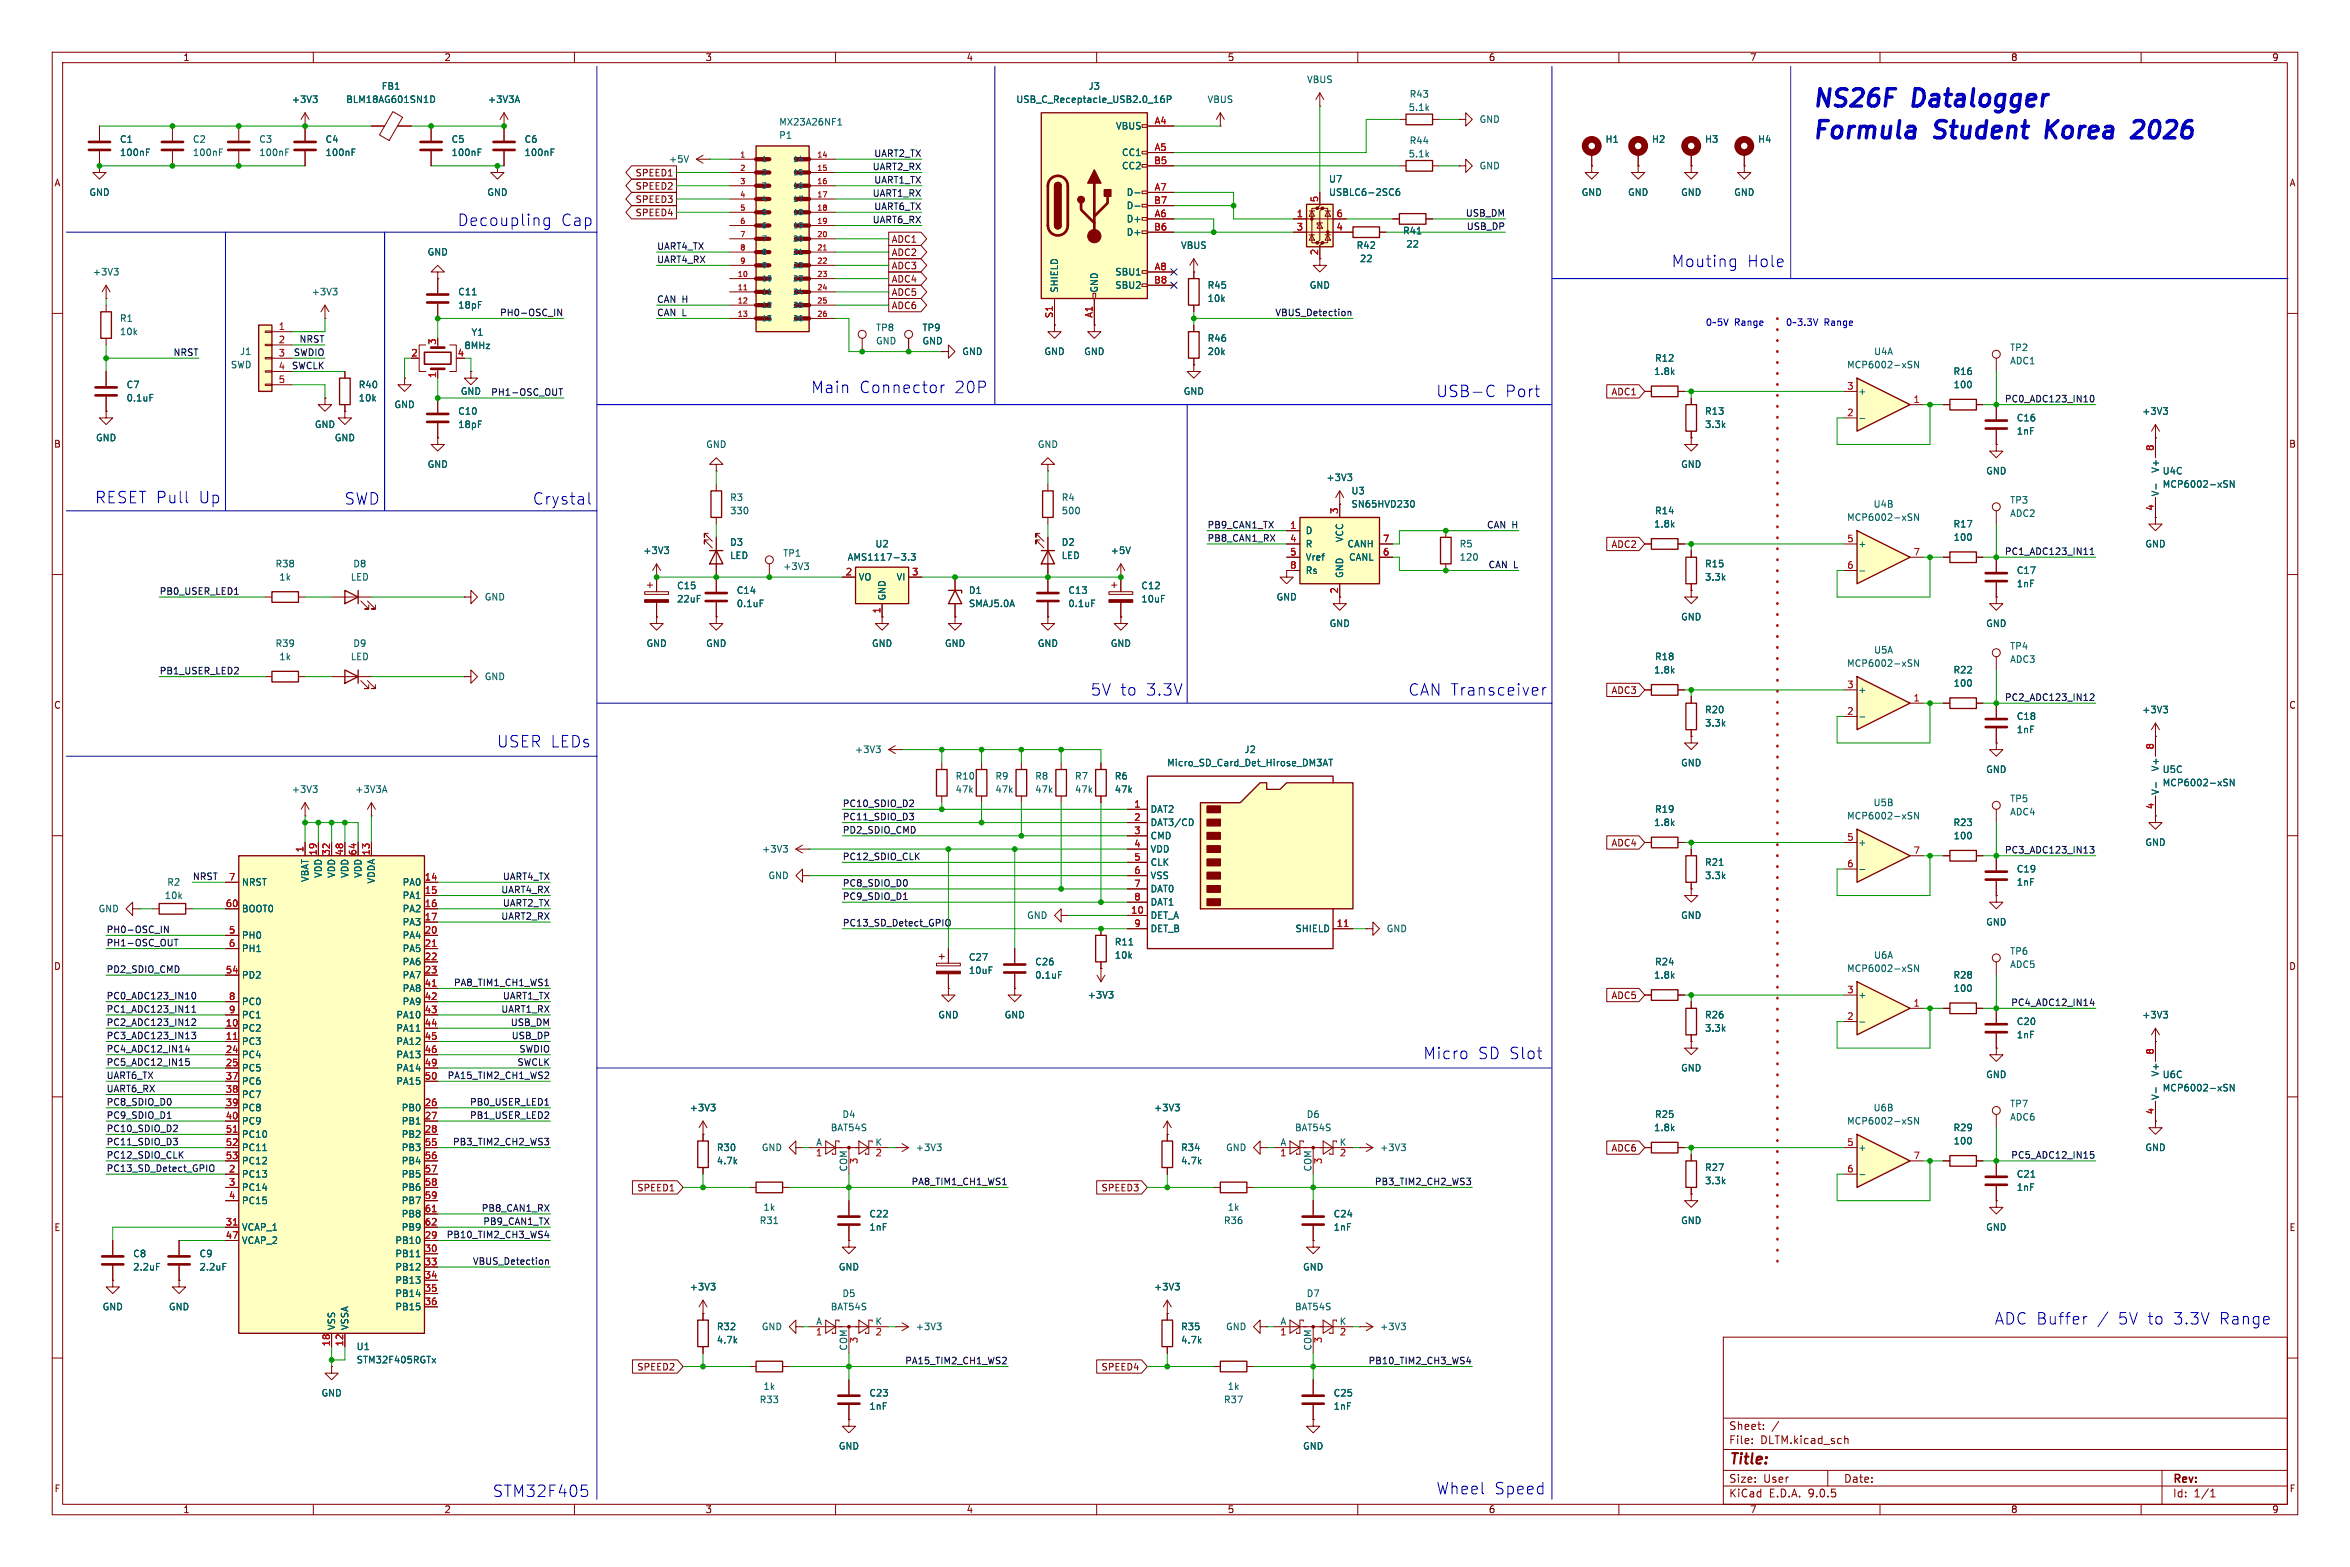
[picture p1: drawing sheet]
<svg xmlns="http://www.w3.org/2000/svg" width="450mm" height="300mm" viewBox="0 0 450 300" stroke-linecap="round" stroke-linejoin="round" font-family="sans-serif">
<defs><g id="words">
<g font-size="4.6" fill="#0000c2">
<text x="346.7" y="21.4">NS26F</text>
<text x="366.2" y="21.4">Datalogger</text>
<text x="346.7" y="27.5">Formula</text>
<text x="370.5" y="27.5">Student</text>
<text x="393" y="27.5">Korea</text>
<text x="411" y="27.5">2026</text>
</g>
<g font-size="3.1" fill="#0000c2">
<text x="87.6" y="43.5">Decoupling</text>
<text x="107.4" y="43.5">Cap</text>
<text x="320.1" y="51.4">Mouting</text>
<text x="334.5" y="51.4">Hole</text>
<text x="155.3" y="75.5">Main</text>
<text x="164.5" y="75.5">Connector</text>
<text x="182.8" y="75.5">20P</text>
<text x="275" y="76.3">USB-C</text>
<text x="288.2" y="76.3">Port</text>
<text x="18.2" y="96.6">RESET Pull</text>
<text x="38" y="96.6">Up</text>
<text x="65.9" y="96.8">SWD</text>
<text x="102" y="96.8">Crystal</text>
<text x="208.8" y="133.4">5V to</text>
<text x="219.4" y="133.4">3.3V</text>
<text x="269.6" y="133.4">CAN Transceiver</text>
<text x="95.1" y="143.3">USER LEDs</text>
<text x="272.5" y="203">Micro</text>
<text x="283" y="203">SD Slot</text>
<text x="381.9" y="253.8">ADC Buffer</text>
<text x="405.5" y="253.8">5V to</text>
<text x="416.2" y="253.8">3.3V</text>
<text x="425" y="253.8">Range</text>
<text x="94.3" y="286.8">STM32F405</text>
<text x="275" y="286.3">Wheel</text>
<text x="286.1" y="286.3">Speed</text>
</g>
<text font-size="2.8" fill="#840000" x="331" y="280.9">Title:</text>
<g font-size="2.1" fill="#840000">
<text x="331" y="274">Sheet:</text>
<text x="331" y="276.7">File:</text>
<text x="337.1" y="276.7">DLTM.kicad_sch</text>
<text x="331" y="286.9">KiCad</text>
<text x="331" y="284.1">Size:</text>
<text x="337.7" y="284.1">User</text>
<text x="338.7" y="286.9">E.D.A.</text>
<text x="346.3" y="286.9">9.0.5</text>
<text x="353" y="284.1">Date:</text>
<text x="416" y="284.3">Rev:</text>
<text x="416" y="286.9">Id:</text>
<text x="420.1" y="286.9">1/1</text>
</g>
<g font-size="1.8" fill="#840000">
<text x="35" y="11.9">1</text>
<text x="85" y="11.9">2</text>
<text x="135" y="11.9">3</text>
<text x="185" y="11.9">4</text>
<text x="235" y="11.9">5</text>
<text x="285" y="11.9">6</text>
<text x="335" y="11.9">7</text>
<text x="385" y="11.9">8</text>
<text x="435" y="11.9">9</text>
<text x="10.3" y="35.9">A</text>
<text x="121.6" y="34">SPEED1</text>
<text x="438.3" y="35.9">A</text>
<text x="121.6" y="36.5">SPEED2</text>
<text x="121.6" y="39.1">SPEED3</text>
<text x="121.6" y="41.6">SPEED4</text>
<text x="170.7" y="46.7">ADC1</text>
<text x="170.7" y="49.2">ADC2</text>
<text x="170.7" y="51.8">ADC3</text>
<text x="252.5" y="49" transform="rotate(-90 252.5 49)">2</text>
<text x="170.7" y="54.3">ADC4</text>
<text x="170.7" y="59.4">ADC6</text>
<text x="170.7" y="56.8">ADC5</text>
<text x="308.5" y="75.9">ADC1</text>
<text x="10.3" y="85.9">B</text>
<text x="438.3" y="85.9">B</text>
<text x="308.5" y="105.1">ADC2</text>
<text x="10.3" y="135.9">C</text>
<text x="308.5" y="133">ADC3</text>
<text x="438.3" y="135.9">C</text>
<text x="308.5" y="162.2">ADC4</text>
<text x="10.3" y="185.9">D</text>
<text x="438.3" y="185.9">D</text>
<text x="308.5" y="191.5">ADC5</text>
<text x="308.5" y="220.7">ADC6</text>
<text x="121.9" y="228.3">SPEED1</text>
<text x="210.8" y="228.3">SPEED3</text>
<text x="10.3" y="235.9">E</text>
<text x="438.3" y="235.9">E</text>
<text x="121.9" y="262.6">SPEED2</text>
<text x="210.8" y="262.6">SPEED4</text>
<text x="10.3" y="285.9">F</text>
<text x="438.3" y="285.9">F</text>
<text x="35" y="289.9">1</text>
<text x="85" y="289.9">2</text>
<text x="135" y="289.9">3</text>
<text x="185" y="289.9">4</text>
<text x="235" y="289.9">5</text>
<text x="285" y="289.9">6</text>
<text x="335" y="289.9">7</text>
<text x="385" y="289.9">8</text>
<text x="435" y="289.9">9</text>
</g>
<g font-size="1.8" fill="#006464">
<text x="73" y="17.4">FB1</text>
<text x="208.4" y="17.4">J3</text>
<text x="250.2" y="16.1">VBUS</text>
<text x="55.8" y="19.9">+3V3</text>
<text x="66.2" y="19.9">BLM18AG601SN1D</text>
<text x="93.3" y="19.9">+3V3A</text>
<text x="194.5" y="19.9">USB_C_Receptacle_USB2.0_16P</text>
<text x="231.1" y="19.9">VBUS</text>
<text x="269.7" y="21.4">5.1k</text>
<text x="269.8" y="18.9">R43</text>
<text x="283.2" y="23.7">GND</text>
<text x="22.9" y="27.5">C1</text>
<text x="36.8" y="27.5">C2</text>
<text x="49.5" y="27.5">C3</text>
<text x="62.2" y="27.5">C4</text>
<text x="86.4" y="27.5">C5</text>
<text x="100.3" y="27.5">C6</text>
<text x="149.1" y="26.8">P1</text>
<text x="149.1" y="24.2">MX23A26NF1</text>
<text x="213.6" y="25">VBUS</text>
<text x="269.8" y="27.8">R44</text>
<text x="307.3" y="27.5">H1</text>
<text x="316.2" y="27.5">H2</text>
<text x="326.4" y="27.5">H3</text>
<text x="336.6" y="27.5">H4</text>
<text x="22.9" y="30.1">100nF</text>
<text x="36.8" y="30.1">100nF</text>
<text x="49.5" y="30.1">100nF</text>
<text x="62.2" y="30.1">100nF</text>
<text x="86.4" y="30.1">100nF</text>
<text x="100.3" y="30.1">100nF</text>
<text x="128" y="31.3">+5V</text>
<text x="214.7" y="30.1">CC1</text>
<text x="214.7" y="32.6">CC2</text>
<text x="254.4" y="35.2">U7</text>
<text x="269.7" y="30.3">5.1k</text>
<text x="283.2" y="32.6">GND</text>
<text x="17" y="37.7">GND</text>
<text x="93.2" y="37.7">GND</text>
<text x="215.6" y="37.7">D-</text>
<text x="215.6" y="40.2">D-</text>
<text x="254.4" y="37.7">USBLC6-2SC6</text>
<text x="302.8" y="37.7">GND</text>
<text x="311.7" y="37.7">GND</text>
<text x="321.8" y="37.7">GND</text>
<text x="332" y="37.7">GND</text>
<text x="215.6" y="42.8">D+</text>
<text x="215.6" y="45.3">D+</text>
<text x="226" y="47.9">VBUS</text>
<text x="259.7" y="47.9">R42</text>
<text x="268.6" y="45.1">R41</text>
<text x="269.2" y="47.6">22</text>
<text x="17.7" y="52.9">+3V3</text>
<text x="81.8" y="49.1">GND</text>
<text x="213.5" y="52.9">SBU1</text>
<text x="260.3" y="50.4">22</text>
<text x="59.6" y="56.7">+3V3</text>
<text x="87.6" y="56.7">C11</text>
<text x="87.6" y="59.3">18pF</text>
<text x="202.8" y="56.1" transform="rotate(-90 202.8 56.1)">SHIELD</text>
<text x="210.4" y="56.1" transform="rotate(-90 210.4 56.1)">GND</text>
<text x="213.5" y="55.5">SBU2</text>
<text x="231.1" y="58">10k</text>
<text x="231.1" y="55.5">R45</text>
<text x="250.7" y="55.5">GND</text>
<text x="22.9" y="61.8">R1</text>
<text x="22.9" y="64.4">10k</text>
<text x="90.2" y="64.5">Y1</text>
<text x="167.6" y="63.6">TP8</text>
<text x="176.5" y="63.6">TP9</text>
<text x="231.1" y="65.6">R46</text>
<text x="44.1" y="70.7">SWD</text>
<text x="45.9" y="68.2">J1</text>
<text x="88.8" y="67">8MHz</text>
<text x="167.6" y="66.1">GND</text>
<text x="176.5" y="66.1">GND</text>
<text x="184.2" y="68.2">GND</text>
<text x="199.9" y="68.2">GND</text>
<text x="207.5" y="68.2">GND</text>
<text x="231.1" y="68.2">20k</text>
<text x="316.6" y="72">1.8k</text>
<text x="316.8" y="69.4">R12</text>
<text x="353.6" y="70.7">MCP6002-xSN</text>
<text x="358.8" y="68.2">U4A</text>
<text x="374" y="72">R16</text>
<text x="384.8" y="67.4">TP2</text>
<text x="384.8" y="70">ADC1</text>
<text x="24.1" y="74.5">C7</text>
<text x="24.1" y="77.1">0.1uF</text>
<text x="68.6" y="77.1">10k</text>
<text x="68.6" y="74.5">R40</text>
<text x="88.1" y="75.8">GND</text>
<text x="226.6" y="75.8">GND</text>
<text x="355.7" y="75.8">+</text>
<text x="374" y="74.5">100</text>
<text x="60.2" y="82.1">GND</text>
<text x="75.4" y="78.3">GND</text>
<text x="87.6" y="79.6">C10</text>
<text x="87.6" y="82.1">18pF</text>
<text x="326.4" y="82.1">3.3k</text>
<text x="326.4" y="79.6">R13</text>
<text x="386.1" y="83.4">1nF</text>
<text x="386.1" y="80.9">C16</text>
<text x="410.1" y="79.6">+3V3</text>
<text x="18.3" y="84.7">GND</text>
<text x="64" y="84.7">GND</text>
<text x="81.8" y="89.8">GND</text>
<text x="135.1" y="86">GND</text>
<text x="198.6" y="86">GND</text>
<text x="321.8" y="89.8">GND</text>
<text x="253.9" y="92.3">+3V3</text>
<text x="258.7" y="94.8">U3</text>
<text x="380.2" y="91">GND</text>
<text x="413.6" y="95.1" transform="rotate(-90 413.6 95.1)">V-</text>
<text x="413.6" y="90.6" transform="rotate(-90 413.6 90.6)">V+</text>
<text x="414" y="93.6">MCP6002-xSN</text>
<text x="414" y="91">U4C</text>
<text x="139.7" y="96.1">R3</text>
<text x="139.7" y="98.7">330</text>
<text x="203.2" y="96.1">R4</text>
<text x="203.2" y="98.7">500</text>
<text x="258.7" y="97.4">SN65HVD230</text>
<text x="316.6" y="101.2">1.8k</text>
<text x="316.8" y="98.7">R14</text>
<text x="353.6" y="99.9">MCP6002-xSN</text>
<text x="358.7" y="97.4">U4B</text>
<text x="374" y="101.2">R17</text>
<text x="384.8" y="96.6">TP3</text>
<text x="384.8" y="99.2">ADC2</text>
<text x="123.1" y="106.3">+3V3</text>
<text x="139.7" y="104.7">D3</text>
<text x="139.7" y="107.2">LED</text>
<text x="149.9" y="106.8">TP1</text>
<text x="162.2" y="107.5">AMS1117-3.3</text>
<text x="167.5" y="105">U2</text>
<text x="203.2" y="104.7">D2</text>
<text x="203.2" y="107.2">LED</text>
<text x="212.6" y="106.3">+5V</text>
<text x="249.9" y="102.5">D</text>
<text x="249.9" y="105">R</text>
<text x="249.9" y="107.5">Vref</text>
<text x="257.4" y="103.9" transform="rotate(-90 257.4 103.9)">VCC</text>
<text x="257.9" y="105">CANH</text>
<text x="258.2" y="107.5">CANL</text>
<text x="279.4" y="105">R5</text>
<text x="279.4" y="107.5">120</text>
<text x="355.7" y="105">+</text>
<text x="374" y="103.7">100</text>
<text x="410.7" y="105">GND</text>
<text x="52.7" y="108.8">R38</text>
<text x="53.4" y="111.4">1k</text>
<text x="67.1" y="111.4">LED</text>
<text x="67.6" y="108.8">D8</text>
<text x="129.5" y="113">C15</text>
<text x="141" y="113.9">C14</text>
<text x="149.9" y="109.3">+3V3</text>
<text x="164.3" y="111.4">VO</text>
<text x="171.6" y="111.4">VI</text>
<text x="185.4" y="113.9">D1</text>
<text x="204.5" y="113.9">C13</text>
<text x="218.4" y="113">C12</text>
<text x="249.9" y="110.1">Rs</text>
<text x="257.4" y="110.7" transform="rotate(-90 257.4 110.7)">GND</text>
<text x="326.4" y="111.4">3.3k</text>
<text x="326.4" y="108.8">R15</text>
<text x="386.1" y="112.6">1nF</text>
<text x="386.1" y="110.1">C17</text>
<text x="92.7" y="115.2">GND</text>
<text x="129.5" y="115.5">22uF</text>
<text x="141" y="116.4">0.1uF</text>
<text x="169.8" y="115.1" transform="rotate(-90 169.8 115.1)">GND</text>
<text x="185.4" y="116.4">SMAJ5.0A</text>
<text x="204.5" y="116.4">0.1uF</text>
<text x="218.4" y="115.5">10uF</text>
<text x="244.3" y="115.2">GND</text>
<text x="321.8" y="119">GND</text>
<text x="52.7" y="124.1">R39</text>
<text x="67.6" y="124.1">D9</text>
<text x="123.7" y="124.1">GND</text>
<text x="135.1" y="124.1">GND</text>
<text x="166.9" y="124.1">GND</text>
<text x="180.8" y="124.1">GND</text>
<text x="198.6" y="124.1">GND</text>
<text x="212.6" y="124.1">GND</text>
<text x="254.5" y="120.2">GND</text>
<text x="358.8" y="125.3">U5A</text>
<text x="380.2" y="120.2">GND</text>
<text x="384.8" y="124.6">TP4</text>
<text x="53.4" y="126.6">1k</text>
<text x="67.1" y="126.6">LED</text>
<text x="92.7" y="130.4">GND</text>
<text x="316.6" y="129.1">1.8k</text>
<text x="316.8" y="126.6">R18</text>
<text x="353.6" y="127.9">MCP6002-xSN</text>
<text x="374" y="129.1">R22</text>
<text x="374" y="131.7">100</text>
<text x="384.8" y="127.1">ADC3</text>
<text x="326.4" y="136.8">R20</text>
<text x="355.7" y="132.9">+</text>
<text x="410.1" y="136.8">+3V3</text>
<text x="326.4" y="139.3">3.3k</text>
<text x="386.1" y="140.6">1nF</text>
<text x="386.1" y="138">C18</text>
<text x="163.6" y="144.4">+3V3</text>
<text x="182.9" y="149.5">R10</text>
<text x="190.5" y="149.5">R9</text>
<text x="198.1" y="149.5">R8</text>
<text x="205.7" y="149.5">R7</text>
<text x="213.4" y="149.5">R6</text>
<text x="223.4" y="146.9">Micro_SD_Card_Det_Hirose_DM3AT</text>
<text x="238.2" y="144.4">J2</text>
<text x="321.8" y="146.9">GND</text>
<text x="380.2" y="148.2">GND</text>
<text x="413.6" y="147.8" transform="rotate(-90 413.6 147.8)">V+</text>
<text x="414" y="148.2">U5C</text>
<text x="55.8" y="152">+3V3</text>
<text x="67.9" y="152">+3V3A</text>
<text x="182.9" y="152">47k</text>
<text x="190.5" y="152">47k</text>
<text x="198.1" y="152">47k</text>
<text x="205.7" y="152">47k</text>
<text x="213.4" y="152">47k</text>
<text x="220.2" y="155.8">DAT2</text>
<text x="316.8" y="155.8">R19</text>
<text x="358.7" y="154.5">U5B</text>
<text x="384.8" y="153.8">TP5</text>
<text x="413.6" y="152.3" transform="rotate(-90 413.6 152.3)">V-</text>
<text x="414" y="150.7">MCP6002-xSN</text>
<text x="220.2" y="158.3">DAT3/CD</text>
<text x="220.2" y="160.9">CMD</text>
<text x="316.6" y="158.3">1.8k</text>
<text x="353.6" y="157.1">MCP6002-xSN</text>
<text x="374" y="158.3">R23</text>
<text x="374" y="160.9">100</text>
<text x="384.8" y="156.3">ADC4</text>
<text x="145.8" y="163.4">+3V3</text>
<text x="220.2" y="163.4">VDD</text>
<text x="220.2" y="166">CLK</text>
<text x="326.4" y="166">R21</text>
<text x="355.7" y="162.2">+</text>
<text x="386.1" y="167.2">C19</text>
<text x="410.7" y="162.2">GND</text>
<text x="31.4" y="172.3">10k</text>
<text x="31.9" y="169.8">R2</text>
<text x="46.2" y="169.8">NRST</text>
<text x="59.3" y="169" transform="rotate(-90 59.3 169)">VBAT</text>
<text x="61.8" y="168.2" transform="rotate(-90 61.8 168.2)">VDD</text>
<text x="64.4" y="168.2" transform="rotate(-90 64.4 168.2)">VDD</text>
<text x="66.9" y="168.2" transform="rotate(-90 66.9 168.2)">VDD</text>
<text x="69.4" y="168.2" transform="rotate(-90 69.4 168.2)">VDD</text>
<text x="72" y="169.3" transform="rotate(-90 72 169.3)">VDDA</text>
<text x="77" y="169.8">PA0</text>
<text x="77" y="172.3">PA1</text>
<text x="147" y="168.5">GND</text>
<text x="220.2" y="168.5">VSS</text>
<text x="220.2" y="171">DAT0</text>
<text x="220.2" y="173.6">DAT1</text>
<text x="326.4" y="168.5">3.3k</text>
<text x="386.1" y="169.8">1nF</text>
<text x="18.8" y="174.9">GND</text>
<text x="46.2" y="174.9">BOOT0</text>
<text x="46.2" y="179.9">PH0</text>
<text x="77" y="174.9">PA2</text>
<text x="77" y="177.4">PA3</text>
<text x="77" y="179.9">PA4</text>
<text x="196.6" y="176.1">GND</text>
<text x="220.2" y="176.1">DET_A</text>
<text x="220.2" y="178.7">DET_B</text>
<text x="248" y="178.7">SHIELD</text>
<text x="265.4" y="178.7">GND</text>
<text x="321.8" y="176.1">GND</text>
<text x="380.2" y="177.4">GND</text>
<text x="46.2" y="182.5">PH1</text>
<text x="77" y="182.5">PA5</text>
<text x="77" y="185">PA6</text>
<text x="185.4" y="184.1">C27</text>
<text x="198.1" y="185">C26</text>
<text x="213.4" y="183.7">10k</text>
<text x="213.4" y="181.2">R11</text>
<text x="316.8" y="185">R24</text>
<text x="358.8" y="183.7">U6A</text>
<text x="384.8" y="183">TP6</text>
<text x="384.8" y="185.5">ADC5</text>
<text x="46.2" y="187.6">PD2</text>
<text x="77" y="187.6">PA7</text>
<text x="77" y="190.1">PA8</text>
<text x="185.4" y="186.7">10uF</text>
<text x="198.1" y="187.6">0.1uF</text>
<text x="208.2" y="191.4">+3V3</text>
<text x="316.6" y="187.6">1.8k</text>
<text x="353.6" y="186.3">MCP6002-xSN</text>
<text x="355.7" y="191.4">+</text>
<text x="374" y="187.6">R28</text>
<text x="374" y="190.1">100</text>
<text x="46.2" y="192.6">PC0</text>
<text x="46.2" y="195.2">PC1</text>
<text x="46.2" y="197.7">PC2</text>
<text x="75.8" y="195.2">PA10</text>
<text x="75.8" y="197.7">PA11</text>
<text x="77" y="192.6">PA9</text>
<text x="179.6" y="195.2">GND</text>
<text x="192.3" y="195.2">GND</text>
<text x="326.4" y="197.7">3.3k</text>
<text x="326.4" y="195.2">R26</text>
<text x="386.1" y="196.4">C20</text>
<text x="410.1" y="195.2">+3V3</text>
<text x="46.2" y="200.3">PC3</text>
<text x="46.2" y="202.8">PC4</text>
<text x="75.8" y="200.3">PA12</text>
<text x="75.8" y="202.8">PA13</text>
<text x="386.1" y="199">1nF</text>
<text x="46.2" y="205.3">PC5</text>
<text x="46.2" y="207.9">PC6</text>
<text x="75.8" y="205.3">PA14</text>
<text x="75.8" y="207.9">PA15</text>
<text x="321.8" y="205.3">GND</text>
<text x="380.2" y="206.6">GND</text>
<text x="413.6" y="206.2" transform="rotate(-90 413.6 206.2)">V+</text>
<text x="414" y="209.1">MCP6002-xSN</text>
<text x="414" y="206.6">U6C</text>
<text x="46.2" y="210.4">PC7</text>
<text x="46.2" y="213">PC8</text>
<text x="46.2" y="215.5">PC9</text>
<text x="76.8" y="213">PB0</text>
<text x="76.8" y="215.5">PB1</text>
<text x="132" y="213">+3V3</text>
<text x="161.2" y="214.2">D4</text>
<text x="220.9" y="213">+3V3</text>
<text x="250.1" y="214.2">D6</text>
<text x="316.8" y="214.2">R25</text>
<text x="353.6" y="215.5">MCP6002-xSN</text>
<text x="358.7" y="213">U6B</text>
<text x="384.8" y="212.2">TP7</text>
<text x="384.8" y="214.7">ADC6</text>
<text x="413.6" y="210.7" transform="rotate(-90 413.6 210.7)">V-</text>
<text x="46.2" y="218">PC10</text>
<text x="46.2" y="220.6">PC11</text>
<text x="76.8" y="218">PB2</text>
<text x="76.8" y="220.6">PB3</text>
<text x="137.2" y="220.6">R30</text>
<text x="145.8" y="220.6">GND</text>
<text x="156.2" y="219.5">A</text>
<text x="159" y="216.8">BAT54S</text>
<text x="167.5" y="219.5">K</text>
<text x="175.3" y="220.6">+3V3</text>
<text x="226.1" y="220.6">R34</text>
<text x="234.7" y="220.6">GND</text>
<text x="245.1" y="219.5">A</text>
<text x="247.9" y="216.8">BAT54S</text>
<text x="256.4" y="219.5">K</text>
<text x="264.2" y="220.6">+3V3</text>
<text x="316.6" y="216.8">1.8k</text>
<text x="355.7" y="220.6">+</text>
<text x="374" y="216.8">R29</text>
<text x="374" y="219.3">100</text>
<text x="410.7" y="220.6">GND</text>
<text x="46.2" y="223.1">PC12</text>
<text x="46.2" y="225.7">PC13</text>
<text x="76.8" y="223.1">PB4</text>
<text x="76.8" y="225.7">PB5</text>
<text x="137.2" y="223.1">4.7k</text>
<text x="162.3" y="224.4" transform="rotate(-90 162.3 224.4)">COM</text>
<text x="226.1" y="223.1">4.7k</text>
<text x="251.2" y="224.4" transform="rotate(-90 251.2 224.4)">COM</text>
<text x="326.4" y="226.9">3.3k</text>
<text x="326.4" y="224.4">R27</text>
<text x="386.1" y="225.7">C21</text>
<text x="46.2" y="228.2">PC14</text>
<text x="46.2" y="230.7">PC15</text>
<text x="76.8" y="228.2">PB6</text>
<text x="76.8" y="230.7">PB7</text>
<text x="76.8" y="233.3">PB8</text>
<text x="146.1" y="232">1k</text>
<text x="166.4" y="233.3">C22</text>
<text x="235" y="232">1k</text>
<text x="255.3" y="233.3">C24</text>
<text x="386.1" y="228.2">1nF</text>
<text x="46.2" y="235.8">VCAP_1</text>
<text x="46.2" y="238.4">VCAP_2</text>
<text x="75.6" y="238.4">PB10</text>
<text x="76.8" y="235.8">PB9</text>
<text x="145.4" y="234.5">R31</text>
<text x="166.4" y="235.8">1nF</text>
<text x="234.3" y="234.5">R36</text>
<text x="255.3" y="235.8">1nF</text>
<text x="321.8" y="234.5">GND</text>
<text x="380.2" y="235.8">GND</text>
<text x="25.4" y="240.9">C8</text>
<text x="25.4" y="243.4">2.2uF</text>
<text x="38.1" y="240.9">C9</text>
<text x="38.1" y="243.4">2.2uF</text>
<text x="75.6" y="240.9">PB11</text>
<text x="75.6" y="243.4">PB12</text>
<text x="75.6" y="246">PB13</text>
<text x="160.5" y="243.4">GND</text>
<text x="249.4" y="243.4">GND</text>
<text x="19.6" y="251.1">GND</text>
<text x="32.3" y="251.1">GND</text>
<text x="75.6" y="248.5">PB14</text>
<text x="75.6" y="251.1">PB15</text>
<text x="132" y="247.2">+3V3</text>
<text x="159" y="251.1">BAT54S</text>
<text x="161.2" y="248.5">D5</text>
<text x="220.9" y="247.2">+3V3</text>
<text x="247.9" y="251.1">BAT54S</text>
<text x="250.1" y="248.5">D7</text>
<text x="64.4" y="254.8" transform="rotate(-90 64.4 254.8)">VSS</text>
<text x="66.9" y="254.8" transform="rotate(-90 66.9 254.8)">VSSA</text>
<text x="137.2" y="257.4">4.7k</text>
<text x="137.2" y="254.9">R32</text>
<text x="145.8" y="254.9">GND</text>
<text x="156.2" y="253.7">A</text>
<text x="167.5" y="253.7">K</text>
<text x="175.3" y="254.9">+3V3</text>
<text x="226.1" y="257.4">4.7k</text>
<text x="226.1" y="254.9">R35</text>
<text x="234.7" y="254.9">GND</text>
<text x="245.1" y="253.7">A</text>
<text x="256.4" y="253.7">K</text>
<text x="264.2" y="254.9">+3V3</text>
<text x="68.2" y="261.2">STM32F405RGTx</text>
<text x="68.2" y="258.7">U1</text>
<text x="162.3" y="258.7" transform="rotate(-90 162.3 258.7)">COM</text>
<text x="251.2" y="258.7" transform="rotate(-90 251.2 258.7)">COM</text>
<text x="61.5" y="267.6">GND</text>
<text x="145.4" y="268.8">R33</text>
<text x="146.1" y="266.3">1k</text>
<text x="166.4" y="267.6">C23</text>
<text x="234.3" y="268.8">R37</text>
<text x="235" y="266.3">1k</text>
<text x="255.3" y="267.6">C25</text>
<text x="166.4" y="270.1">1nF</text>
<text x="255.3" y="270.1">1nF</text>
<text x="160.5" y="277.7">GND</text>
<text x="249.4" y="277.7">GND</text>
</g>
<g font-size="1.8" fill="#a90000">
<text x="221" y="23.9">A4</text>
<text x="221" y="29">A5</text>
<text x="220.9" y="31.5">B5</text>
<text x="220.9" y="39.1">B7</text>
<text x="221" y="36.6">A7</text>
<text x="221" y="41.7">A6</text>
<text x="248.2" y="41.7">1</text>
<text x="252.5" y="38.8" transform="rotate(-90 252.5 38.8)">5</text>
<text x="255.8" y="41.7">6</text>
<text x="220.9" y="44.2">B6</text>
<text x="248.2" y="44.2">3</text>
<text x="255.8" y="44.2">4</text>
<text x="221" y="51.8">A8</text>
<text x="220.9" y="54.4">B8</text>
<text x="53.3" y="63.2">1</text>
<text x="53.3" y="65.8">2</text>
<text x="201.7" y="61" transform="rotate(-90 201.7 61)">S1</text>
<text x="209.3" y="60.9" transform="rotate(-90 209.3 60.9)">A1</text>
<text x="53.3" y="68.3">3</text>
<text x="53.3" y="70.9">4</text>
<text x="78.7" y="68.3">2</text>
<text x="83.6" y="66.1" transform="rotate(-90 83.6 66.1)">3</text>
<text x="87.6" y="68.3">4</text>
<text x="53.3" y="73.4">5</text>
<text x="83.6" y="72.5" transform="rotate(-90 83.6 72.5)">1</text>
<text x="353.6" y="74.7">3</text>
<text x="366.3" y="77.2">1</text>
<text x="353.6" y="79.8">2</text>
<text x="412.5" y="86.4" transform="rotate(-90 412.5 86.4)">8</text>
<text x="246.9" y="101.3">1</text>
<text x="256.3" y="98.5" transform="rotate(-90 256.3 98.5)">3</text>
<text x="412.5" y="97.9" transform="rotate(-90 412.5 97.9)">4</text>
<text x="246.9" y="103.9">4</text>
<text x="246.9" y="106.4">5</text>
<text x="264.7" y="103.9">7</text>
<text x="264.7" y="106.4">6</text>
<text x="353.6" y="103.9">5</text>
<text x="366.3" y="106.4">7</text>
<text x="161.9" y="110.2">2</text>
<text x="174.6" y="110.2">3</text>
<text x="246.9" y="109">8</text>
<text x="256.3" y="113.7" transform="rotate(-90 256.3 113.7)">2</text>
<text x="353.6" y="109">6</text>
<text x="168.7" y="117.5" transform="rotate(-90 168.7 117.5)">1</text>
<text x="353.6" y="131.8">3</text>
<text x="353.6" y="136.9">2</text>
<text x="366.3" y="134.4">1</text>
<text x="412.5" y="143.6" transform="rotate(-90 412.5 143.6)">8</text>
<text x="217.1" y="154.7">1</text>
<text x="412.5" y="155" transform="rotate(-90 412.5 155)">4</text>
<text x="217.1" y="157.2">2</text>
<text x="217.1" y="159.8">3</text>
<text x="353.6" y="161">5</text>
<text x="58.2" y="163.3" transform="rotate(-90 58.2 163.3)">1</text>
<text x="60.7" y="163.9" transform="rotate(-90 60.7 163.9)">19</text>
<text x="63.2" y="163.9" transform="rotate(-90 63.2 163.9)">32</text>
<text x="65.8" y="163.9" transform="rotate(-90 65.8 163.9)">48</text>
<text x="68.3" y="163.9" transform="rotate(-90 68.3 163.9)">64</text>
<text x="70.9" y="163.9" transform="rotate(-90 70.9 163.9)">13</text>
<text x="217.1" y="162.3">4</text>
<text x="217.1" y="164.8">5</text>
<text x="217.1" y="167.4">6</text>
<text x="353.6" y="166.1">6</text>
<text x="366.3" y="163.6">7</text>
<text x="43.1" y="173.7">60</text>
<text x="43.7" y="168.7">7</text>
<text x="81.2" y="168.7">14</text>
<text x="81.2" y="171.2">15</text>
<text x="81.2" y="173.7">16</text>
<text x="217.1" y="169.9">7</text>
<text x="217.1" y="172.5">8</text>
<text x="43.7" y="178.8">5</text>
<text x="81.2" y="176.3">17</text>
<text x="81.2" y="178.8">20</text>
<text x="216.5" y="175">10</text>
<text x="217.1" y="177.5">9</text>
<text x="255.9" y="177.5">11</text>
<text x="43.7" y="181.4">6</text>
<text x="81.2" y="181.4">21</text>
<text x="81.2" y="183.9">22</text>
<text x="43.1" y="186.4">54</text>
<text x="43.7" y="191.5">8</text>
<text x="81.2" y="186.4">23</text>
<text x="81.2" y="189">41</text>
<text x="81.2" y="191.5">42</text>
<text x="353.6" y="190.2">3</text>
<text x="43.1" y="196.6">10</text>
<text x="43.7" y="194.1">9</text>
<text x="81.2" y="194.1">43</text>
<text x="81.2" y="196.6">44</text>
<text x="353.6" y="195.3">2</text>
<text x="366.3" y="192.8">1</text>
<text x="43.1" y="199.1">11</text>
<text x="43.1" y="201.7">24</text>
<text x="81.2" y="199.1">45</text>
<text x="81.2" y="201.7">46</text>
<text x="412.5" y="202" transform="rotate(-90 412.5 202)">8</text>
<text x="43.1" y="204.2">25</text>
<text x="43.1" y="206.8">37</text>
<text x="43.1" y="209.3">38</text>
<text x="81.2" y="204.2">49</text>
<text x="81.2" y="206.8">50</text>
<text x="43.1" y="211.8">39</text>
<text x="43.1" y="214.4">40</text>
<text x="81.2" y="211.8">26</text>
<text x="81.2" y="214.4">27</text>
<text x="412.5" y="213.4" transform="rotate(-90 412.5 213.4)">4</text>
<text x="43.1" y="216.9">51</text>
<text x="43.1" y="219.5">52</text>
<text x="43.1" y="222">53</text>
<text x="81.2" y="216.9">28</text>
<text x="81.2" y="219.5">55</text>
<text x="81.2" y="222">56</text>
<text x="156.1" y="221.7">1</text>
<text x="167.6" y="221.7">2</text>
<text x="245" y="221.7">1</text>
<text x="256.5" y="221.7">2</text>
<text x="353.6" y="219.5">5</text>
<text x="366.3" y="222">7</text>
<text x="43.7" y="224.5">2</text>
<text x="43.7" y="227.1">3</text>
<text x="81.2" y="224.5">57</text>
<text x="81.2" y="227.1">58</text>
<text x="164.5" y="223" transform="rotate(-90 164.5 223)">3</text>
<text x="253.4" y="223" transform="rotate(-90 253.4 223)">3</text>
<text x="353.6" y="224.5">6</text>
<text x="43.7" y="229.6">4</text>
<text x="81.2" y="229.6">59</text>
<text x="81.2" y="232.2">61</text>
<text x="43.1" y="234.7">31</text>
<text x="43.1" y="237.2">47</text>
<text x="81.2" y="234.7">62</text>
<text x="81.2" y="237.2">29</text>
<text x="81.2" y="239.8">30</text>
<text x="81.2" y="242.3">33</text>
<text x="81.2" y="244.9">34</text>
<text x="81.2" y="247.4">35</text>
<text x="81.2" y="249.9">36</text>
<text x="63.2" y="257.9" transform="rotate(-90 63.2 257.9)">18</text>
<text x="65.8" y="257.9" transform="rotate(-90 65.8 257.9)">12</text>
<text x="156.1" y="256">1</text>
<text x="164.5" y="257.2" transform="rotate(-90 164.5 257.2)">3</text>
<text x="167.6" y="256">2</text>
<text x="245" y="256">1</text>
<text x="253.4" y="257.2" transform="rotate(-90 253.4 257.2)">3</text>
<text x="256.5" y="256">2</text>
</g>
<g font-size="1.8" fill="#0f0f0f">
<text x="167" y="32.7">UART2_RX</text>
<text x="167.3" y="30.1">UART2_TX</text>
<text x="167.3" y="35.2">UART1_TX</text>
<text x="167" y="37.8">UART1_RX</text>
<text x="167.3" y="40.3">UART6_TX</text>
<text x="280.6" y="41.6">USB_DM</text>
<text x="125.7" y="47.9">UART4_TX</text>
<text x="167" y="42.8">UART6_RX</text>
<text x="280.8" y="44.1">USB_DP</text>
<text x="125.7" y="50.5">UART4_RX</text>
<text x="125.7" y="58.1">CAN H</text>
<text x="57.2" y="65.7">NRST</text>
<text x="95.7" y="60.6">PH0-OSC_IN</text>
<text x="125.7" y="60.6">CAN L</text>
<text x="244.1" y="60.6">VBUS_Detection</text>
<text x="33.1" y="68.2">NRST</text>
<text x="55.8" y="70.8">SWCLK</text>
<text x="56.2" y="68.2">SWDIO</text>
<text x="94" y="75.9">PH1-OSC_OUT</text>
<text x="383.8" y="77.1">PC0_ADC123_IN10</text>
<text x="231.1" y="101.3">PB9_CAN1_TX</text>
<text x="284.6" y="101.3">CAN H</text>
<text x="231.1" y="103.8">PB8_CAN1_RX</text>
<text x="383.8" y="106.3">PC1_ADC123_IN11</text>
<text x="30.5" y="114">PB0_USER_LED1</text>
<text x="284.9" y="108.9">CAN L</text>
<text x="30.5" y="129.2">PB1_USER_LED2</text>
<text x="383.8" y="134.3">PC2_ADC123_IN12</text>
<text x="161.3" y="154.6">PC10_SDIO_D2</text>
<text x="161.3" y="159.7">PD2_SDIO_CMD</text>
<text x="161.3" y="157.1">PC11_SDIO_D3</text>
<text x="161.3" y="164.8">PC12_SDIO_CLK</text>
<text x="383.8" y="163.5">PC3_ADC123_IN13</text>
<text x="36.8" y="168.6">NRST</text>
<text x="95.9" y="171.1">UART4_RX</text>
<text x="96.2" y="173.6">UART2_TX</text>
<text x="96.2" y="168.6">UART4_TX</text>
<text x="161.3" y="169.8">PC8_SDIO_D0</text>
<text x="161.3" y="172.4">PC9_SDIO_D1</text>
<text x="20.3" y="178.7">PH0-OSC_IN</text>
<text x="95.9" y="176.2">UART2_RX</text>
<text x="161.3" y="177.5">PC13_SD_Detect_GPIO</text>
<text x="20.3" y="181.3">PH1-OSC_OUT</text>
<text x="20.3" y="186.3">PD2_SDIO_CMD</text>
<text x="20.3" y="191.4">PC0_ADC123_IN10</text>
<text x="86.8" y="188.9">PA8_TIM1_CH1_WS1</text>
<text x="96.2" y="191.4">UART1_TX</text>
<text x="20.3" y="194">PC1_ADC123_IN11</text>
<text x="20.3" y="196.5">PC2_ADC123_IN12</text>
<text x="95.9" y="194">UART1_RX</text>
<text x="97.7" y="196.5">USB_DM</text>
<text x="385" y="192.7">PC4_ADC12_IN14</text>
<text x="20.3" y="201.6">PC4_ADC12_IN14</text>
<text x="20.3" y="199">PC3_ADC123_IN13</text>
<text x="97.9" y="199">USB_DP</text>
<text x="99.3" y="201.6">SWDIO</text>
<text x="20.3" y="204.1">PC5_ADC12_IN15</text>
<text x="20.3" y="206.7">UART6_TX</text>
<text x="20.3" y="209.2">UART6_RX</text>
<text x="85.6" y="206.7">PA15_TIM2_CH1_WS2</text>
<text x="99" y="204.1">SWCLK</text>
<text x="20.3" y="214.3">PC9_SDIO_D1</text>
<text x="20.3" y="211.7">PC8_SDIO_D0</text>
<text x="89.9" y="211.7">PB0_USER_LED1</text>
<text x="89.9" y="214.3">PB1_USER_LED2</text>
<text x="20.3" y="221.9">PC12_SDIO_CLK</text>
<text x="20.3" y="219.4">PC11_SDIO_D3</text>
<text x="20.3" y="216.8">PC10_SDIO_D2</text>
<text x="86.6" y="219.4">PB3_TIM2_CH2_WS3</text>
<text x="385" y="221.9">PC5_ADC12_IN15</text>
<text x="20.3" y="224.4">PC13_SD_Detect_GPIO</text>
<text x="174.5" y="227">PA8_TIM1_CH1_WS1</text>
<text x="263.2" y="227">PB3_TIM2_CH2_WS3</text>
<text x="92.1" y="232.1">PB8_CAN1_RX</text>
<text x="85.4" y="237.1">PB10_TIM2_CH3_WS4</text>
<text x="92.4" y="234.6">PB9_CAN1_TX</text>
<text x="90.5" y="242.2">VBUS_Detection</text>
<text x="173.2" y="261.3">PA15_TIM2_CH1_WS2</text>
<text x="262" y="261.3">PB10_TIM2_CH3_WS4</text>
</g>
<g font-size="1.8" fill="#0000c2">
<text x="326.5" y="62.6">0~5V</text>
<text x="332.1" y="62.6">Range</text>
<text x="341.9" y="62.6">0~3.3V</text>
<text x="349.3" y="62.6">Range</text>
</g>
<g font-size="1.4" fill="#a90000">
<text x="141.6" y="30.2">1</text>
<text x="141.6" y="32.8">2</text>
<text x="141.6" y="35.3">3</text>
<text x="156.4" y="30.2">14</text>
<text x="156.4" y="32.8">15</text>
<text x="156.4" y="35.3">16</text>
<text x="141.6" y="37.8">4</text>
<text x="141.6" y="40.4">5</text>
<text x="156.4" y="37.8">17</text>
<text x="156.4" y="40.4">18</text>
<text x="141.6" y="42.9">6</text>
<text x="141.6" y="45.5">7</text>
<text x="156.4" y="42.9">19</text>
<text x="156.4" y="45.5">20</text>
<text x="141.1" y="53.1">10</text>
<text x="141.6" y="48">8</text>
<text x="141.6" y="50.5">9</text>
<text x="156.4" y="48">21</text>
<text x="156.4" y="50.5">22</text>
<text x="156.4" y="53.1">23</text>
<text x="141.1" y="55.6">11</text>
<text x="141.1" y="58.2">12</text>
<text x="156.4" y="55.6">24</text>
<text x="156.4" y="58.2">25</text>
<text x="141.1" y="60.7">13</text>
<text x="156.4" y="60.7">26</text>
</g>
<g font-size="1.4" fill="#006464">
<text x="145.8" y="31.2">1</text>
<text x="145.8" y="33.8">2</text>
<text x="151.7" y="31.2">14</text>
<text x="151.7" y="33.8">15</text>
<text x="145.8" y="36.3">3</text>
<text x="145.8" y="38.8">4</text>
<text x="145.8" y="41.4">5</text>
<text x="151.7" y="36.3">16</text>
<text x="151.7" y="38.8">17</text>
<text x="151.7" y="41.4">18</text>
<text x="145.8" y="43.9">6</text>
<text x="145.8" y="46.5">7</text>
<text x="151.7" y="43.9">19</text>
<text x="151.7" y="46.5">20</text>
<text x="145.8" y="49">8</text>
<text x="145.8" y="51.5">9</text>
<text x="151.7" y="49">21</text>
<text x="151.7" y="51.5">22</text>
<text x="145.8" y="54.1">10</text>
<text x="145.8" y="56.6">11</text>
<text x="145.8" y="59.2">12</text>
<text x="151.7" y="54.1">23</text>
<text x="151.7" y="56.6">24</text>
<text x="151.7" y="59.2">25</text>
<text x="145.8" y="61.7">13</text>
<text x="151.7" y="61.7">26</text>
</g>
</g></defs>
<g fill="none" stroke="#840000" stroke-width=".19">
<path d="M10 10h430v280h-430zM12 12h426v276h-426zM60 10v2M110 10v2M160 10v2M210 10v2M260 10v2M310 10v2M360 10v2M410 10v2M252.7 49.5v1.3h1.3l-1.3 1.3-1.2-1.3h1.2M10 60h2"/>
<path d="M174 64.8v2.5M228.6 69.9v1.2h1.3l-1.3 1.3-1.3-1.3h1.3M228.6 69.9h.1M228.6 62.2v1.3M228.6 68.6v1.3M438 60h2M10 110h2M438 110h2M10 160h2M438 160h2M10 210h2M438 210h2"/>
<path d="M330 256h108v32h-108zM10 260h2M330 277.5h108M330 271.5h108M335.5 276.2v.2M335.5 275.5v.1M337.7 273.5v.2M337.7 272.8v.1M340.6 272.1l-1.3 1.9M353.2 274.9v1.5M353.2 275.5l.3-.1 .3 .1 .1 .9M438 260h2"/>
<path d="M60 288v2M110 288v2M160 288v2M210 288v2M260 288v2M310 288v2M330 284.5h108M330 281.5h108M350 281.5v3M360 288v2M410 288v2M414 281.5v6.5"/>
<path d="M423.3 286.6h.9M423.3 285.5l.4-.4v1.5"/>
<circle cx="174" cy="64" r=".76"/>
</g>
<path d="M227.6 63.5h2v5.1h-2z" fill="none" stroke="#840000" stroke-width=".25"/>
<path d="M355.6 101.6l10.2 5.1-10.2 5.1z" fill="#ffffc2"/>
<path d="M355.6 101.6l10.2 5.1-10.2 5.1z" fill="none" stroke="#840000" stroke-width=".25"/>
<path d="M353.1 104.1h2.5M353.1 109.2h2.5M365.8 106.7h2.5" fill="none" stroke="#840000" stroke-width=".19"/>
<path d="M365.6 98.4h.5M365.9 99l.2 .3-.2 .3M367.4 98.4v1.2l-.8-1.2v1.2M356.1 109.3h1" fill="none" stroke="#006464" stroke-width=".19"/>
<path d="M355.6 129.5l10.2 5.1-10.2 5.1z" fill="#ffffc2"/>
<path d="M355.6 129.5l10.2 5.1-10.2 5.1z" fill="none" stroke="#840000" stroke-width=".25"/>
<path d="M180.3 67.3h1.3v-1.3l1.3 1.3-1.3 1.3v-1.3M180.3 67.3h.1M353.1 132.1h2.5M353.1 137.2h2.5M365.8 134.6h2.5M162.6 271.8v1.3h1.2l-1.2 1.2-1.3-1.2h1.3M162.6 271.8h.1" fill="none" stroke="#840000" stroke-width=".19"/>
<path d="M356.1 137.3h1M365.6 126.3l.5 .1M365.9 127l.2 .2-.2 .4M367.4 126.3v1.3l-.8-1.3v1.3" fill="none" stroke="#006464" stroke-width=".19"/>
<path d="M250.2 39.1h5.1v8.1h-5.1z" fill="#ffffc2"/>
<g fill="#840000" stroke="#840000" stroke-width=".19">
<path d="M212.3 114.8h4.6v.5h-4.6z"/>
<circle cx="251.2" cy="41.9" r=".25"/>
<circle cx="252.2" cy="39.9" r=".25"/>
<circle cx="252.2" cy="46.5" r=".25"/>
<circle cx="253.2" cy="39.9" r=".25"/>
<circle cx="253.2" cy="46.5" r=".25"/>
<circle cx="254.3" cy="44.5" r=".25"/>
</g>
<g fill="none" stroke="#840000" stroke-width=".19">
<path d="M252.2 39.9h-1v6.6h1M252.7 36.8v2.6l-.5 .5h1l-.5 .5v5.6l-.5 .5h1l-.5 .5v2.5M253.2 39.9h1.1v6.6h-1.1M247.6 41.9h10.2M247.6 44.5h11.5M250.7 45h1M250.7 40.4h1M251.2 40.4l.5 1h-1zM251.2 45l.5 1h-1zM252.7 42.7l.5 1h-1zM253.2 42.7h-1v.4M253.7 45h1.1"/>
<path d="M253.7 40.4h1.1M254.3 40.4l.5 1h-1.1zM254.3 45l.5 1h-1.1zM264.2 44.5h1.2M382.3 77.5v2.8M200.7 88.9h1.2l-1.2-1.3-1.3 1.3h1.3v1.3M200.7 90.2h.1M200.7 92.7v1.3M200.7 99.1v1.2M382.3 85.1v1.3h1.2l-1.2 1.2-1.3-1.2h1.3M382.3 85.1h.1M382.3 82.3v2.8"/>
<path d="M382.3 97.8v2.5M412.7 99.1v1.2h1.3l-1.3 1.3-1.2-1.3h1.2M412.7 99.1h.1M412.7 83.8h.1M412.7 81.3v6.3M412.7 95.3v3.8M412.7 81.3l-.7 1.3M412.7 81.3l.8 1.3M199.1 102.1h-.7v.8v-.8l1.5 1.5M199.1 103.4h-.7v.7v-.7l1.5 1.5M200.7 118.1v1.3h1.2l-1.2 1.3-1.3-1.3h1.3M200.7 118.1h.1"/>
<path d="M200.7 102.9v10.4M200.7 115.3v2.8M212.3 113.3h4.6v.5h-4.6zM212.9 112h1M213.4 111.5v1M214.6 110.5h.1M214.6 118.1v1.3h1.3l-1.3 1.3-1.2-1.3h1.2M214.6 118.1h.1M214.6 108l-.7 1.2M214.6 108l.8 1.2M214.6 108v5.3M214.6 115.3v2.8"/>
<path d="M372.1 106.7h1.3M378.5 106.7h1.2M382.3 114.3v1.3h1.2l-1.2 1.2-1.3-1.2h1.3M382.3 114.3h.1M382.3 106.7v2.8M382.3 111.5v2.8M372.1 134.6h1.3M378.5 134.6h1.2M382.3 125.7v2.6M180.3 146.1v1.2M180.3 152.4v1.3M188 146.1v1.2"/>
<path d="M188 152.4v1.3M210.8 146.1v1.2M210.8 152.4v1.3M171.4 219.7h.1M171.4 219.7h2.6M172.7 218.9l1.3 .8M174 219.7l-1.3 .8M171.4 254h.1M171.4 254h2.6M172.7 253.2l1.3 .8M174 254l-1.3 .8M143.5 261.6h1.3"/>
<path d="M149.9 261.6h1.2M162.6 264.2v2.8M162.6 269v2.8"/>
<circle cx="382.3" cy="97" r=".76"/>
<circle cx="382.3" cy="125" r=".76"/>
</g>
<path d="M250.2 39.1h5.1v8.1h-5.1zM259.1 43.4h5.1v2.1h-5.1zM199.6 94h2.1v5.1h-2.1zM199.4 105.4h2.5M200.7 105.4l1.2 2.6h-2.5zM373.4 105.7h5.1v2h-5.1zM373.4 133.6h5.1v2h-5.1zM179.3 147.3h2.1v5.1h-2.1zM186.9 147.3h2.1v5.1h-2.1zM209.8 147.3h2v5.1h-2zM144.8 260.6h5.1v2h-5.1z" fill="none" stroke="#840000" stroke-width=".25"/>
<g fill="none" stroke="#006464" stroke-width=".19">
<path d="M267.9 36.1l-.3 .1-.2 .2-.1 .8 .3 .2 .4-.1v-.4l-.1-.2-.3-.1-.3 .3M414.3 78.1h.7l-.4 .4M414.8 78.5l.2 .3v.3l-.2 .2M412.8 92.7v.9M426 92l.5 .1M426.3 92.7l.2 .2-.2 .4M427.8 92v1.3l-.7-1.3v1.3M209.1 114.9h.6M216.4 104.7l-.4 1.3M179.4 219h.8l-.4 .5M180 219.5l.2 .2v.3l-.2 .3M179.4 253.3h.8l-.4 .5"/>
<path d="M180 253.8l.2 .2v.3l-.2 .3"/>
</g>
<path d="M380.2 80.5h4.1M380.2 82h4.1M198.6 113.5h4.1M198.6 115.1h4.1M380.2 109.7h4.1M380.2 111.3h4.1M160.5 267.2h4.1M160.5 268.7h4.1" fill="none" stroke="#840000" stroke-width=".51"/>
<path d="M355.6 158.8l10.2 5-10.2 5.1z" fill="#ffffc2"/>
<path d="M52.1 113.3h5v2h-5zM66 113l2.6 1.3-2.6 1.3zM68.6 113v2.6M52.1 128.5h5v2.1h-5zM66 128.3l2.6 1.2-2.6 1.3zM68.6 128.3v2.5M194.6 147.3h2v5.1h-2zM202.2 147.3h2v5.1h-2zM355.6 158.8l10.2 5-10.2 5.1zM373.4 162.8h5.1v2h-5.1z" fill="none" stroke="#840000" stroke-width=".25"/>
<g fill="none" stroke="#840000" stroke-width=".19">
<path d="M20.3 78.7v1.3h1.3l-1.3 1.3-1.3-1.3h1.3M20.3 78.7h.1M20.3 71.1v2.8M20.3 75.9v2.8M50.8 114.3h1.3M57.1 114.3h1.3M63.5 114.3h7.6M69.1 115.1l1.5 1.5h-.8h.8v-.8M70.4 115.1l1.5 1.5h-.8h.8v-.8M88.9 114.3h1.3v-1.3l1.2 1.3-1.2 1.3v-1.3M88.9 114.3h.1M50.8 129.5h1.3"/>
<path d="M57.1 129.5h1.3M63.5 129.5h7.6M69.1 130.3l1.5 1.5h-.8h.8v-.7M70.4 130.3l1.5 1.5h-.8h.8v-.7M88.9 129.5h1.3v-1.2l1.2 1.2-1.2 1.3v-1.3M88.9 129.5h.1M382.3 134.6v2.8M382.3 139.4v2.8M412.7 138.4l-.7 1.3M412.7 138.4l.8 1.3M412.7 138.4v6.4M195.6 146.1v1.2"/>
<path d="M195.6 152.4v1.3M203.2 146.1v1.2M203.2 152.4v1.3M382.3 142.2v1.3h1.2l-1.2 1.3-1.3-1.3h1.3M382.3 142.2h.1M382.3 154.9v2.6M412.7 141h.1M412.7 156.2v1.3h1.3l-1.3 1.3-1.2-1.3h1.2M412.7 156.2h.1M412.7 152.4v3.8M203.2 175.3v-1.3l-1.3 1.3 1.3 1.2v-1.2h1.3M204.5 175.3h.1"/>
<path d="M353.1 161.3h2.5M353.1 166.4h2.5M365.8 163.8h2.5M372.1 163.8h1.3M378.5 163.8h1.2M382.3 163.8v2.8M382.3 168.7v2.8"/>
<circle cx="382.3" cy="154.2" r=".76"/>
</g>
<path d="M28.7 75.5h.6M414.3 135.2h.7l-.4 .5M414.8 135.7l.2 .2v.3l-.2 .3M365.6 155.5l.5 .1M365.9 156.2l.2 .2-.2 .4M367.4 155.5v1.3l-.8-1.3v1.3M412.8 149.8v1M426 149.2h.5M426.3 149.8l.2 .3-.2 .3M427.8 149.2v1.2l-.7-1.2v1.2M356.1 166.5h1" fill="none" stroke="#006464" stroke-width=".19"/>
<path d="M18.3 74.2h4.1M18.3 75.7h4.1M380.2 137.7h4.1M380.2 139.2h4.1M380.2 166.9h4.1M380.2 168.4h4.1" fill="none" stroke="#840000" stroke-width=".51"/>
<path d="M229.9 153.7h7.6l3.8-3.8h1.3v1.2h2.5l1.3-1.2h12.7v24.1h-29.2z" fill="#ffffc2"/>
<path d="M229.9 153.7h7.6l3.8-3.8h1.3v1.2h2.5l1.3-1.2h12.7v24.1h-29.2zM255.3 149.9v-1.3h-35.6v33h35.6v-7.6" fill="none" stroke="#840000" stroke-width=".25"/>
<g fill="#840000" stroke="#840000" stroke-width=".25">
<path d="M231.1 154.3h2.6v1.3h-2.6z"/>
<path d="M231.1 156.8h2.6v1.3h-2.6z"/>
<path d="M231.1 159.4h2.6v1.3h-2.6z"/>
<path d="M231.1 161.9h2.6v1.3h-2.6z"/>
<path d="M231.1 164.5h2.6v1.2h-2.6z"/>
<path d="M231.1 167h2.6v1.3h-2.6z"/>
<path d="M231.1 169.5h2.6v1.3h-2.6z"/>
<path d="M231.1 172.1h2.6v1.3h-2.6z"/>
</g>
<path d="M215.9 154.9h3.8M215.9 157.5h3.8M215.9 160h3.8M215.9 162.6h3.8M215.9 165.1h3.8M215.9 167.6h3.8M215.9 170.2h3.8M215.9 172.7h3.8M215.9 175.3h3.8M215.9 177.8h3.8M255.3 177.8h3.8" fill="none" stroke="#840000" stroke-width=".19"/>
<path d="M228.2 156.9l.3 .4-.3 .7M253.4 146.6l.4-1.2 .4 1.2M253.5 146.3h.6M254.5 145.4h.7M254.8 145.4v1.2" fill="none" stroke="#006464" stroke-width=".19"/>
<path d="M257.4 177.4h.7" fill="none" stroke="#a90000" stroke-width=".19"/>
<path d="M163.8 108.6h10.2v7h-10.2z" fill="#ffffc2"/>
<path d="M163.8 108.6h10.2v7h-10.2zM181.6 113h2.5v.5M182.9 113l1.2 2.6h-2.5zM316.2 103.1h5.1v2.1h-5.1zM322.8 106.7h2.1v5.1h-2.1zM316.2 131.1h5.1v2h-5.1zM322.8 134.6h2.1v5.1h-2.1zM209.8 179.1h2v5.1h-2zM316.2 160.3h5.1v2h-5.1zM322.8 163.8h2.1v5.1h-2.1z" fill="none" stroke="#840000" stroke-width=".25"/>
<g fill="none" stroke="#840000" stroke-width=".19">
<path d="M256.5 96.5h.1M256.5 94l-.7 1.3M256.5 94l.8 1.3M256.5 94v2.5M161.3 110.5h2.5M168.9 115.6v2.5M174 110.5h2.5M182.9 118.1v1.3h1.2l-1.2 1.3-1.3-1.3h1.3M182.9 118.1h.1M182.9 110.5v2.5M182.9 115.6v2.5M256.5 114.3v1.3h1.3l-1.3 1.2-1.2-1.2h1.2"/>
<path d="M315 104.1h1.2M321.3 104.1h1.3M323.8 113v1.3h1.3l-1.3 1.3-1.2-1.3h1.2M323.8 113h.1M323.8 105.4v1.3M323.8 111.8v1.2M315 132.1h1.2M321.3 132.1h1.3M323.8 133.4v1.2M323.8 139.7v1.3M323.8 141v1.2h1.3l-1.3 1.3-1.2-1.3h1.2M323.8 141h.1"/>
<path d="M25.4 174v-1.3l-1.3 1.3 1.3 1.3v-1.3h1.3M26.7 174h.1M210.8 177.8v1.3M315 161.3h1.2M321.3 161.3h1.3M323.8 170.2v1.3h1.3l-1.3 1.2-1.2-1.2h1.2M323.8 170.2h.1M323.8 162.6v1.2M323.8 168.9v1.3M179.3 184.4h4.6v.5h-4.6zM179.8 183.1h1M180.3 182.6v1"/>
<path d="M181.6 189.2v1.3h1.3l-1.3 1.3-1.3-1.3h1.3M181.6 189.2h.1M181.6 181.6v2.8M181.6 186.4v2.8M194.3 189.2v1.3h1.3l-1.3 1.3-1.3-1.3h1.3M194.3 189.2h.1M194.3 181.6v2.8M194.3 186.4v2.8M210.1 186.7l.7 1.3M210.8 185.4h.1M210.8 184.2v3.8M211.6 186.7l-.8 1.3"/>
<path d="M323.8 228.6v1.3h1.3l-1.3 1.2-1.2-1.2h1.2M323.8 228.6h.1"/>
</g>
<path d="M258.1 90.8h.7l-.4 .4M258.6 91.2l.2 .3v.3l-.2 .2M174 107.1v.2M174.5 106h.8l-.5 .5 .4 .1v.5l-.2 .2-.5-.2M329.2 165.7h.7M202.7 186h.6M212.3 189.8h.8l-.4 .5M212.9 190.3l.2 .2v.3l-.2 .3M216.2 180.9h.7" fill="none" stroke="#006464" stroke-width=".19"/>
<path d="M179.3 185.9h4.6v.5h-4.6z" fill="#840000" stroke="#840000" stroke-width=".19"/>
<path d="M192.3 184.7h4M192.3 186.2h4" fill="none" stroke="#840000" stroke-width=".51"/>
<path d="M248.9 99.1h15.3v12.7h-15.3z" fill="#ffffc2"/>
<path d="M248.9 99.1h15.3v12.7h-15.3zM30.5 173h5.1v2h-5.1z" fill="none" stroke="#840000" stroke-width=".25"/>
<g fill="none" stroke="#840000" stroke-width=".19">
<path d="M256.5 96.5v2.6M246.4 109.2v1.3h1.2l-1.2 1.3-1.3-1.3h1.3M246.4 109.2h.1M246.4 101.6h2.5M246.4 104.1h2.5M246.4 106.7h2.5M246.4 109.2h2.5M256.5 111.8v2.5M264.2 104.1h2.5M264.2 106.7h2.5M29.2 174h1.3M35.6 174h1.2"/>
<path d="M382.3 171.5v1.2h1.2l-1.2 1.3-1.3-1.3h1.3M382.3 171.5h.1M382.3 184.2v2.5M412.7 199.4h.1M412.7 196.9v6.3M412.7 196.9l-.7 1.2M412.7 196.9l.8 1.2M382.3 213.4v2.5M412.7 214.6v1.3h1.3l-1.3 1.3-1.2-1.3h1.2M412.7 214.6h.1M412.7 210.8v3.8M21.6 237.5v2.8"/>
<path d="M34.3 237.5v2.8M21.6 245.1v1.3h1.3l-1.3 1.3-1.3-1.3h1.3M21.6 245.1h.1M21.6 242.3v2.8M34.3 245.1v1.3h1.3l-1.3 1.3-1.3-1.3h1.3M34.3 245.1h.1M34.3 242.3v2.8M241.3 254v-1.3l-1.3 1.3 1.3 1.3v-1.3h1.3M242.6 254h.1"/>
<circle cx="382.3" cy="183.4" r=".76"/>
<circle cx="382.3" cy="212.6" r=".76"/>
</g>
<path d="M270.3 95.9l.1-.1a.68 .68 0 0 1 .4 .7 .68 .68 0 0 1-.4 .6l-.1-.1M414.3 193.6h.7l-.4 .5M414.8 194.1l.2 .2v.3l-.2 .3M412.8 208.2v1M426 207.6l.5 .1M426.3 208.3l.2 .2-.2 .4M427.8 207.6v1.3l-.7-1.3v1.3M30 241.9h.6M42.7 241.9h.6" fill="none" stroke="#006464" stroke-width=".19"/>
<path d="M19.6 240.5h4M19.6 242.1h4M32.3 240.5h4M32.3 242.1h4" fill="none" stroke="#840000" stroke-width=".51"/>
<path d="M45.7 163.8h35.6v91.5h-35.6z" fill="#ffffc2"/>
<path d="M19.3 59.7h2v5.1h-2zM275.8 102.9h2.1v5.1h-2.1zM45.7 163.8h35.6v91.5h-35.6zM373.4 192h5.1v2.1h-5.1zM373.4 221.2h5.1v2.1h-5.1z" fill="none" stroke="#840000" stroke-width=".25"/>
<g fill="none" stroke="#840000" stroke-width=".19">
<path d="M19 31.8v1.2h1.3l-1.3 1.3-1.2-1.3h1.2M19 31.8h.1M19 24.1v2.8M19 29v2.8M33 24.1v2.8M33 29v2.8M58.4 24.1h.1M58.4 21.6v2.5M58.4 21.6l-.7 1.3M58.4 21.6l.8 1.3M96.5 24.1h.1M96.5 21.6l-.7 1.3"/>
<path d="M96.5 21.6l.8 1.3M96.5 21.6v2.5M133.3 30.5l1.3 .7M133.3 30.5h2.6M134.6 29.7l-1.3 .8M135.9 30.5h.1M20.3 57.2h.1M20.3 54.6l-.7 1.3M20.3 54.6l.8 1.3M20.3 54.6v2.6M20.3 58.4v1.3M20.3 64.8v1.2"/>
<path d="M276.9 101.6v1.3M276.9 108v1.2M43.2 168.9h2.5M43.2 174h2.5M43.2 179.1h2.5M58.4 161.3v2.5M61 161.3v2.5M63.5 161.3v2.5M66 161.3v2.5M68.6 161.3v2.5M71.1 161.3v2.5M81.3 168.9h2.5"/>
<path d="M81.3 174h2.5M81.3 179.1h2.5M81.3 171.5h2.5M81.3 176.5h2.5M43.2 181.6h2.5M43.2 186.7h2.5M43.2 191.8h2.5M43.2 194.3h2.5M43.2 196.9h2.5M43.2 199.4h2.5M81.3 181.6h2.5M81.3 186.7h2.5"/>
<path d="M81.3 191.8h2.5M81.3 194.3h2.5M81.3 196.9h2.5M81.3 199.4h2.5M81.3 184.2h2.5M81.3 189.2h2.5M372.1 193h1.3M378.5 193h1.2M382.3 193v2.8M382.3 197.9v2.8M43.2 201.9h2.5M43.2 204.5h2.5"/>
<path d="M43.2 207h2.5M43.2 209.6h2.5M43.2 212.1h2.5M43.2 214.6h2.5M43.2 217.2h2.5M43.2 219.7h2.5M81.3 201.9h2.5M81.3 204.5h2.5M81.3 207h2.5M81.3 212.1h2.5M81.3 214.6h2.5M81.3 217.2h2.5"/>
<path d="M81.3 219.7h2.5M382.3 200.7v1.2h1.2l-1.2 1.3-1.3-1.3h1.3M382.3 200.7h.1M43.2 222.3h2.5M43.2 224.8h2.5M43.2 227.3h2.5M43.2 229.9h2.5M43.2 235h2.5M43.2 237.5h2.5M81.3 222.3h2.5M81.3 224.8h2.5M81.3 227.3h2.5"/>
<path d="M81.3 229.9h2.5M81.3 235h2.5M81.3 237.5h2.5M81.3 232.4h2.5M372.1 222.3h1.3M378.5 222.3h1.2M382.3 229.9v1.2h1.2l-1.2 1.3-1.3-1.3h1.3M382.3 229.9h.1M382.3 222.3v2.7M382.3 227.1v2.8M63.5 255.3v2.5M66 255.3v2.5"/>
<path d="M81.3 240h2.5M81.3 242.6h2.5M81.3 245.1h2.5M81.3 247.7h2.5M81.3 250.2h2.5"/>
</g>
<path d="M44.7 199h.7M82.8 181.2h.7M82.8 188.8h.7M44.7 216.8h.7M44.7 234.5h.7M82.8 232h.7" fill="none" stroke="#a90000" stroke-width=".19"/>
<g fill="none" stroke="#006464" stroke-width=".19">
<path d="M59.9 18.4h.8l-.4 .4M60.5 18.8l.2 .3v.3l-.2 .2M98.8 19.3h.6M99.1 18.4l.4 1.2M28.1 29.1h.4M28.1 28.5h.6M42 29.1h.4M42 28.5h.6M131.8 29.8l-.4 1.3M21.8 51.4h.8l-.4 .5M22.4 51.9l.2 .2v.3l-.2 .3M79.7 197.4h.7"/>
<path d="M50.3 220.3h.7M388.9 225.4h.7M79.7 240.6h.7M82.7 260.1l.7 .8M83.4 260.1l-.7 .8"/>
</g>
<path d="M17 27.2h4.1M17 28.7h4.1M31 27.2h4.1M31 28.7h4.1M380.2 196.1h4.1M380.2 197.6h4.1M380.2 225.3h4.1M380.2 226.8h4.1" fill="none" stroke="#840000" stroke-width=".51"/>
<path d="M144.8 27.9h10.1v35.6h-10.1z" fill="#ffffc2"/>
<g fill="none" stroke="#840000" stroke-width=".81">
<path d="M144.8 30.5h2.5M144.8 33h2.5M144.8 35.6h2.5M144.8 38.1h2.5M152.4 30.5h2.5M152.4 33h2.5M152.4 35.6h2.5M152.4 38.1h2.5M144.8 40.6h2.5M144.8 43.2h2.5M144.8 45.7h2.5M144.8 48.3h2.5"/>
<path d="M144.8 50.8h2.5M144.8 53.3h2.5M144.8 55.9h2.5M144.8 58.4h2.5M152.4 40.6h2.5M152.4 43.2h2.5M152.4 45.7h2.5M152.4 48.3h2.5M152.4 50.8h2.5M152.4 53.3h2.5M152.4 55.9h2.5M152.4 58.4h2.5"/>
<path d="M144.8 61h2.5M152.4 61h2.5"/>
</g>
<path d="M144.8 27.9h10.1v35.6h-10.1zM269.2 30.7h5.1v2.1h-5.1zM269.2 21.8h5.1v2.1h-5.1z" fill="none" stroke="#840000" stroke-width=".25"/>
<g fill="none" stroke="#840000" stroke-width=".19">
<path d="M139.7 30.5h5.1M139.7 33h5.1M139.7 35.6h5.1M139.7 38.1h5.1M154.9 30.5h5.1M154.9 33h5.1M154.9 35.6h5.1M154.9 38.1h5.1M268 31.8h1.2M268 22.9h1.2M274.3 31.8h1.3M274.3 22.9h1.3"/>
<path d="M62.2 58.4l-.7 1.3M62.2 58.4l.8 1.3M62.2 58.4v2.6M139.7 40.6h5.1M139.7 43.2h5.1M139.7 45.7h5.1M139.7 48.3h5.1M139.7 50.8h5.1M139.7 53.3h5.1M139.7 55.9h5.1M139.7 58.4h5.1M154.9 40.6h5.1"/>
<path d="M154.9 43.2h5.1M154.9 45.7h5.1M154.9 48.3h5.1M154.9 50.8h5.1M154.9 53.3h5.1M154.9 55.9h5.1M154.9 58.4h5.1M62.2 61h.1M139.7 61h5.1M154.9 61h5.1M58.4 156.2h.1M58.4 153.7l-.7 1.2"/>
<path d="M58.4 153.7l.8 1.2M58.4 153.7v2.5M71.1 156.2h.1M71.1 153.7l-.7 1.2M71.1 153.7l.8 1.2M71.1 153.7v2.5"/>
</g>
<path d="M160.5 23.9h.7M160.5 23l.3-.3v1.2M63.7 55.2h.8l-.4 .5M64.3 55.7l.2 .2v.3l-.2 .3M147.1 56.3h.5M153 48.7h.6M59.9 150.4h.8l-.4 .5M60.5 150.9l.2 .3v.3l-.2 .2M73.4 151.3h.6M73.7 150.4l.4 1.3" fill="none" stroke="#006464" stroke-width=".19"/>
<path d="M142.4 55.5h.6M157.7 47.9h.6" fill="none" stroke="#a90000" stroke-width=".19"/>
<path d="M49.5 62.2h2.6v12.7h-2.6z" fill="#ffffc2"/>
<path d="M268 40.9h5v2h-5zM49.5 62.2h2.6v12.7h-2.6zM65 72.4h2.1v5.1h-2.1z" fill="none" stroke="#840000" stroke-width=".25"/>
<g fill="none" stroke="#840000" stroke-width=".19">
<path d="M45.7 24.1v2.8M45.7 29v2.8M58.4 24.1v2.8M58.4 29v2.8M82.5 24.1v2.8M82.5 29v2.8M95.2 31.8v1.2h1.3l-1.3 1.3-1.2-1.3h1.2M95.2 31.8h.1M279.4 31.8h1.3v-1.3l1.2 1.3-1.2 1.2v-1.2M279.4 31.8h.1M279.4 22.9h1.3v-1.3l1.2 1.3-1.2 1.2v-1.2M279.4 22.9h.1"/>
<path d="M83.8 52.1h1.3l-1.3-1.3-1.3 1.3h1.3v1.2M83.8 53.3h.1M83.8 53.3v2.8M83.8 58.2v2.8M266.7 41.9h1.3M273 41.9h1.3M50.8 63.4h1.3v.2h-1.3zM50.8 65.9h1.3v.3h-1.3zM50.8 68.5h1.3v.2h-1.3zM50.8 71h1.3v.2h-1.3zM50.8 73.5h1.3v.3h-1.3zM52.1 63.5h3.8"/>
<path d="M52.1 66h3.8M52.1 68.6h3.8M52.1 71.1h3.8M52.1 73.7h3.8M62.2 76.2v1.3h1.3l-1.3 1.2-1.2-1.2h1.2M62.2 76.2h.1M66 78.7v1.3h1.3l-1.3 1.3-1.2-1.3h1.2M66 78.7h.1M66 71.1v1.3M66 77.5v1.2M77.5 72.4v1.3h1.2l-1.2 1.2-1.3-1.2h1.3M77.5 72.4h.1"/>
<path d="M80 68.6h.3M81.5 66h-1.2v5.1h1.2M83.8 70.6v1.8M83.8 76.2v2.8M86.1 66h1.3v5.1h-1.3M90.2 71.1v1.3h1.2l-1.2 1.3-1.3-1.3h1.3M90.2 71.1h.1M83.8 83.8v1.3h1.3l-1.3 1.3-1.3-1.3h1.3M83.8 83.8h.1M83.8 81v2.8M63.5 261.6v1.3h1.3l-1.3 1.3-1.3-1.3h1.3M63.5 261.6h.1"/>
</g>
<path d="M43.7 27.2h4.1M43.7 28.7h4.1M56.4 27.2h4.1M56.4 28.7h4.1M80.5 27.2h4.1M80.5 28.7h4.1M81.8 56.4h4.1M81.8 57.9h4.1M81.8 79.2h4.1M82.5 70.6h2.6M82.5 66.5h2.6M81.8 80.8h4.1" fill="none" stroke="#840000" stroke-width=".51"/>
<path d="M54.7 29.1h.4M54.7 28.5h.6M67.4 29.1h.4M67.4 28.5h.6M91.6 29.1h.4M91.6 28.5h.6M90.5 56.5h.7M271.4 44.8h.7" fill="none" stroke="#006464" stroke-width=".19"/>
<path d="M81.3 67.4h5.1v2.3h-5.1z" fill="none" stroke="#840000" stroke-width=".3"/>
<path d="M355.6 188l10.2 5-10.2 5.1z" fill="#ffffc2"/>
<path d="M355.6 188l10.2 5-10.2 5.1zM144.8 226.3h5.1v2h-5.1z" fill="none" stroke="#840000" stroke-width=".25"/>
<g fill="none" stroke="#840000" stroke-width=".19">
<path d="M353.1 190.5h2.5M353.1 195.6h2.5M365.8 193h2.5M134.6 217.2h.1M134.6 214.6l-.7 1.3M134.6 214.6l.8 1.3M134.6 214.6v2.6M152.4 219.7v-1.3l-1.3 1.3 1.3 1.3v-1.3h1.3M153.7 219.7h.1M154.9 219.7h15.3M158.1 218.4l1.9 1.3-1.9 1.3zM160.7 218.7v-.3h-.7v2.6h-.6v-.3"/>
<path d="M162.6 219.7v5.1M164.5 218.4l1.9 1.3-1.9 1.3zM167 218.7v-.3h-.6v2.6h-.7v-.3M143.5 227.3h1.3M149.9 227.3h1.2M162.6 229.9v2.8M162.6 234.7v2.8"/>
</g>
<path d="M356.1 195.7h1M365.6 184.7l.5 .1M365.9 185.4l.2 .2-.2 .4M367.4 184.7v1.3l-.8-1.3v1.3M136.1 211.4h.8l-.4 .5M136.7 211.9l.2 .2v.3l-.2 .3M148.2 234.3h.7" fill="none" stroke="#006464" stroke-width=".19"/>
<circle cx="162.6" cy="219.7" r=".25" fill="#840000" stroke="#840000" stroke-width=".19"/>
<path d="M160.5 232.9h4.1M160.5 234.4h4.1" fill="none" stroke="#840000" stroke-width=".51"/>
<path d="M355.6 217.2l10.2 5.1-10.2 5z" fill="#ffffc2"/>
<g fill="none" stroke="#840000" stroke-width=".25">
<path d="M316.2 73.9h5.1v2h-5.1zM322.8 77.5h2.1v5.1h-2.1zM136.1 94h2.1v5.1h-2.1zM135.9 105.4h2.5M137.2 105.4l1.2 2.6h-2.5zM316.2 189.5h5.1v2h-5.1zM322.8 193h2.1v5.1h-2.1zM133.6 218.4h2v5.1h-2zM222.5 218.4h2v5.1h-2zM316.2 218.7h5.1v2h-5.1zM355.6 217.2l10.2 5.1-10.2 5zM233.7 226.3h5.1v2h-5.1z"/>
<path d="M322.8 222.3h2.1v5h-2.1zM133.6 252.7h2v5.1h-2z"/>
</g>
<g fill="none" stroke="#840000" stroke-width=".19">
<path d="M323.8 29.2v2.6M334 31.8v1.2h1.3l-1.3 1.3-1.3-1.3h1.3M334 31.8h.1M334 29.2v2.6M165.1 64.8v2.5M315 74.9h1.2M321.3 74.9h1.3M323.8 76.2v1.3M137.2 88.9h1.2l-1.2-1.3-1.3 1.3h1.3v1.3M137.2 90.2h.1M137.2 92.7v1.3M137.2 99.1v1.2"/>
<path d="M323.8 83.8v1.3h1.3l-1.3 1.3-1.2-1.3h1.2M323.8 83.8h.1M323.8 82.6v1.2M123.4 113.3h4.6v.5h-4.6zM124 112h1M124.5 111.5v1M125.7 110.5h.1M125.7 118.1v1.3h1.3l-1.3 1.3-1.2-1.3h1.2M125.7 118.1h.1M125.7 108l-.7 1.2M125.7 108l.8 1.2M125.7 108v5.3"/>
<path d="M125.7 115.3v2.8M135.6 102.1h-.7v.8v-.8l1.5 1.5M135.6 103.4h-.7v.7v-.7l1.5 1.5M137.2 102.9v7.6M170.2 143.5l1.2 .8M170.2 143.5h2.5M171.4 142.7l-1.2 .8M172.7 143.5h.1M152.4 162.6l1.3 .7M152.4 162.6h2.5M153.7 167.6v-1.2l-1.3 1.2 1.3 1.3v-1.3h1.2M153.7 161.8l-1.3 .8"/>
<path d="M154.9 162.6h.1M154.9 167.6h.1M261.6 177.8h1.3v1.3l1.3-1.3-1.3-1.3v1.3M261.6 177.8h.1M315 190.5h1.2M321.3 190.5h1.3M323.8 199.4v1.3h1.3l-1.3 1.2-1.2-1.2h1.2M323.8 199.4h.1M323.8 191.8v1.2M323.8 198.1v1.3M134.6 217.2v1.2M223.5 217.2h.1"/>
<path d="M223.5 214.6v3.8M223.5 214.6l-.7 1.3M223.5 214.6l.8 1.3M241.3 219.7v-1.3l-1.3 1.3 1.3 1.3v-1.3h1.3M242.6 219.7h.1M260.3 219.7h.1M260.3 219.7h2.6M261.6 218.9l1.3 .8M262.9 219.7l-1.3 .8M315 219.7h1.2M321.3 219.7h1.3M353.1 219.7h2.5"/>
<path d="M134.6 223.5v1.3M162.6 237.5v1.3h1.2l-1.2 1.2-1.3-1.2h1.3M162.6 237.5h.1M223.5 223.5v1.3M232.4 227.3h1.3M238.8 227.3h1.2M251.5 237.5v1.3h1.2l-1.2 1.2-1.3-1.2h1.3M251.5 237.5h.1M323.8 221v1.3M323.8 227.3v1.3M353.1 224.8h2.5M365.8 222.3h2.5"/>
<path d="M134.6 251.5h.1M134.6 248.9v3.8M134.6 257.8v1.3M134.6 248.9l-.7 1.3M134.6 248.9l.8 1.3M152.4 254v-1.3l-1.3 1.3 1.3 1.3v-1.3h1.3M153.7 254h.1M154.9 254h15.3M158.1 252.7l1.9 1.3-1.9 1.3zM160.7 253v-.3h-.7v2.6h-.6v-.3M162.6 254v5.1M164.5 252.7l1.9 1.3-1.9 1.3z"/>
<path d="M167 253v-.3h-.6v2.6h-.7v-.3M260.3 254h.1M260.3 254h2.6M261.6 253.2l1.3 .8M262.9 254l-1.3 .8M251.5 271.8v1.3h1.2l-1.2 1.2-1.3-1.2h1.3M251.5 271.8h.1M251.5 264.2v2.8M251.5 269v2.8"/>
<circle cx="165.1" cy="64" r=".76"/>
</g>
<g fill="none" stroke="#006464" stroke-width=".19">
<path d="M127.2 104.7h.8l-.4 .5M127.8 105.2l.2 .2v.3l-.2 .3M167.8 142.8h.8l-.5 .5M168.3 143.3l.3 .2v.3l-.3 .3M150 161.9h.8l-.4 .5M150.5 162.4l.3 .2v.3l-.3 .2M225 211.4h.8l-.4 .5M225.6 211.9l.2 .2v.3l-.2 .3M268.3 219h.8l-.4 .5M268.9 219.5l.2 .2v.3l-.2 .3M365.6 213.9l.5 .1M365.9 214.6l.2 .2-.2 .4"/>
<path d="M367.4 213.9v1.3l-.8-1.3v1.3M356.1 224.9h1M136.1 245.7h.8l-.4 .5M136.7 246.2l.2 .2v.3l-.2 .3M268.3 253.3h.8l-.4 .5M268.9 253.8l.2 .2v.3l-.2 .3"/>
</g>
<g fill="#840000" stroke="#840000" stroke-width=".19">
<path d="M123.4 114.8h4.6v.5h-4.6z"/>
<circle cx="162.6" cy="254" r=".25"/>
</g>
<g fill="none" stroke="#840000" stroke-width="1.3">
<circle cx="323.9" cy="27.9" r="1.27"/>
<circle cx="334" cy="27.9" r="1.27"/>
</g>
<path d="M249.4 267.2h4.1M249.4 268.7h4.1" fill="none" stroke="#840000" stroke-width=".51"/>
<path d="M355.6 72.4l10.2 5.1-10.2 5.1z" fill="#ffffc2"/>
<path d="M227.6 53.3h2v5.1h-2zM355.6 72.4l10.2 5.1-10.2 5.1zM373.4 76.5h5.1v2h-5.1zM222.5 252.7h2v5.1h-2zM233.7 260.6h5.1v2h-5.1z" fill="none" stroke="#840000" stroke-width=".25"/>
<g fill="none" stroke="#840000" stroke-width=".19">
<path d="M252.7 17.8l-.7 1.3M252.7 17.8l.8 1.3M252.7 17.8v2.5M96.5 24.1v2.8M96.5 29v2.8M233.7 24.1h.1M233.7 21.6l-.8 1.3M233.7 21.6l.7 1.3M233.7 21.6v2.5M252.7 20.3h.1M304.8 31.8v1.2h1.3l-1.3 1.3-1.3-1.3h1.3M304.8 31.8h.1"/>
<path d="M304.8 29.2v2.6M313.7 31.8v1.2h1.3l-1.3 1.3-1.3-1.3h1.3M313.7 31.8h.1M313.7 29.2v2.6M323.8 31.8v1.2h1.3l-1.3 1.3-1.2-1.3h1.2M323.8 31.8h.1M228.6 52.1h.1M228.6 49.5v3.8M228.6 58.4v1.3M228.6 49.5l-.8 1.3M228.6 49.5l.8 1.3M353.1 74.9h2.5"/>
<path d="M365.8 77.5h2.5M372.1 77.5h1.3M378.5 77.5h1.2M382.3 68.6v2.5M353.1 80h2.5M137.2 118.1v1.3h1.2l-1.2 1.3-1.3-1.3h1.3M137.2 118.1h.1M137.2 110.5v2.8M137.2 115.3v2.8M147.3 108v2.5M168.9 118.1v1.3h1.3l-1.3 1.3-1.3-1.3h1.3M168.9 118.1h.1"/>
<path d="M243.8 219.7h15.3M247 218.4l1.9 1.3-1.9 1.3zM249.6 218.7v-.3h-.7v2.6h-.6v-.3M251.5 219.7v5.1M253.4 218.4l1.9 1.3-1.9 1.3zM255.9 218.7v-.3h-.6v2.6h-.7v-.3M251.5 229.9v2.8M251.5 234.7v2.8M223.5 251.5h.1M223.5 248.9v3.8M223.5 257.8v1.3M223.5 248.9l-.7 1.3"/>
<path d="M223.5 248.9l.8 1.3M243.8 254h15.3M247 252.7l1.9 1.3-1.9 1.3zM249.6 253v-.3h-.7v2.6h-.6v-.3M251.5 254v5.1M253.4 252.7l1.9 1.3-1.9 1.3zM255.9 253v-.3h-.6v2.6h-.7v-.3M232.4 261.6h1.3M238.8 261.6h1.2"/>
<circle cx="382.3" cy="67.8" r=".76"/>
<circle cx="147.3" cy="107.2" r=".76"/>
</g>
<path d="M105.5 29.1h.4M105.5 28.5h.6M365.6 69.2h.5M365.9 69.8l.2 .3-.2 .3M367.4 69.2v1.2l-.8-1.2v1.2M356.1 80.1h1M145.6 114.9h.6M154 107.8h.8l-.4 .5M154.6 108.3l.2 .2v.3l-.2 .2M225 245.7h.8l-.4 .5M225.6 246.2l.2 .2v.3l-.2 .3" fill="none" stroke="#006464" stroke-width=".19"/>
<path d="M94.5 27.2h4.1M94.5 28.7h4.1M135.1 113.5h4.1M135.1 115.1h4.1M249.4 232.9h4.1M249.4 234.4h4.1" fill="none" stroke="#840000" stroke-width=".51"/>
<g fill="none" stroke="#840000" stroke-width="1.3">
<circle cx="304.8" cy="27.9" r="1.27"/>
<circle cx="313.7" cy="27.9" r="1.27"/>
</g>
<g fill="#840000" stroke="#840000" stroke-width=".19">
<circle cx="251.5" cy="254" r=".25"/>
<circle cx="251.5" cy="219.7" r=".25"/>
</g>
<path d="M199.4 21.6h20.3v35.6h-20.3z" fill="#ffffc2"/>
<g fill="none" stroke="#840000" stroke-width=".19">
<path d="M19 31.8h.1M19 24.1v2.8M19 29v2.8M58.4 24.1h.1M58.4 24.1v2.8M58.4 29v2.8M71.1 24.1h2.6M75.2 21.4l1.9 1.1-2.6 4.4-1.8-1.1zM76.1 24.1h2.6M82.5 24.1v2.8M82.5 29v2.8M95.2 31.8h.1"/>
<path d="M96.5 24.1h.1M96.5 24.1v2.8M96.5 29v2.8M120.9 34.3h8.6v2.5h-8.6l-1.1-1.2zM120.9 36.8h8.6v2.6h-8.6l-1.1-1.3zM120.9 31.8h8.6v2.5h-8.6l-1.1-1.3zM120.9 39.4h8.6v2.5h-8.6l-1.1-1.3zM218.7 23.9h1v.5h-1zM218.7 29h1v.5h-1zM218.7 31.5h1v.5h-1zM218.7 36.6h1v.5h-1zM218.7 39.1h1v.5h-1z"/>
<path d="M219.7 24.1h5.1M219.7 29.2h5.1M219.7 31.8h5.1M219.7 36.8h5.1M219.7 39.4h5.1M252.7 36.8v2.6M304.8 31.8h.1M304.8 29.2v2.6M313.7 31.8h.1M313.7 29.2v2.6M323.8 31.8h.1M323.8 29.2v2.6"/>
<path d="M334 31.8h.1M334 29.2v2.6M83.8 53.3h.1M83.8 53.3v2.8M83.8 58.2v2.8M170.2 52.1h6.2l1.1 1.2-1.1 1.3h-6.2zM170.2 57.2h6.2l1.1 1.2-1.1 1.3h-6.2zM170.2 54.6h6.2l1.1 1.3-1.1 1.3h-6.2zM170.2 47h6.2l1.1 1.3-1.1 1.2h-6.2zM170.2 49.5h6.2l1.1 1.3-1.1 1.3h-6.2zM170.2 44.5h6.2l1.1 1.2-1.1 1.3h-6.2zM201.9 57.2v5"/>
<path d="M209.3 56.1h.5v1.1h-.5zM209.5 57.2v5M218.7 41.7h1v.5h-1zM218.7 44.2h1v.5h-1zM218.7 51.8h1v.5h-1zM218.7 54.4h1v.5h-1zM219.7 41.9h5.1M219.7 44.5h5.1M219.7 52.1h5.1M219.7 54.6h5.1M228.6 52.1h.1M228.6 52.1v1.2"/>
<path d="M228.6 58.4v1.3M247.6 41.9h2.6M247.6 44.5h2.6M252.7 47v2.5M255.3 41.9h2.5M255.3 44.5h3.8M264.2 44.5h1.2M266.7 41.9h1.3M273 41.9h1.3M20.3 78.7h.1M20.3 71.1v2.8M20.3 75.9v2.8"/>
<path d="M62.2 76.2h.1M66 78.7h.1M66 71.1v1.3M66 77.5v1.2M77.5 72.4h.1M83.8 71.1v1.3M83.8 76.2v2.8M90.2 71.1h.1M174 64.8v2.5M180.3 67.3h.1M201.9 62.2v1.3h1.3l-1.3 1.3-1.2-1.3h1.2M201.9 62.2h.1"/>
<path d="M209.5 62.2v1.3h1.3l-1.3 1.3-1.2-1.3h1.2M209.5 62.2h.1M228.6 69.9h.1M228.6 62.2v1.3M228.6 68.6v1.3M307.7 73.7h6.1l1.2 1.2-1.2 1.3h-6.1zM315 74.9h1.2M321.3 74.9h1.3M323.8 76.2v1.3M372.1 77.5h1.3M378.5 77.5h1.2M382.3 77.5v2.8"/>
<path d="M83.8 83.8h.1M83.8 81v2.8M256.5 96.5h.1M256.5 96.5v2.6M323.8 83.8h.1M323.8 82.6v1.2M382.3 85.1h.1M382.3 82.3v2.8M412.7 99.1h.1M412.7 83.8h.1M412.7 83.8v3.8M412.7 95.3v3.8"/>
<path d="M125.7 110.5h.1M125.7 118.1h.1M125.7 110.5v2.8M125.7 115.3v2.8M137.2 118.1h.1M137.2 102.9v2.5M137.2 108v5.3M137.2 115.3v2.8M161.3 110.5h2.5M168.9 118.1h.1M168.9 115.6v2.5M174 110.5h2.5"/>
<path d="M182.9 118.1h.1M182.9 110.5v2.5M182.9 115.6v2.5M200.7 118.1h.1M200.7 102.9v2.5M200.7 108v5.3M200.7 115.3v2.8M214.6 110.5h.1M214.6 118.1h.1M214.6 110.5v2.8M214.6 115.3v2.8M246.4 109.2h.1"/>
<path d="M246.4 106.7h2.5M246.4 104.1h2.5M246.4 101.6h2.5M246.4 109.2h2.5M256.5 111.8v2.5M264.2 106.7h2.5M264.2 104.1h2.5M307.7 102.9h6.1l1.2 1.2-1.2 1.3h-6.1zM315 104.1h1.2M321.3 104.1h1.3M323.8 113h.1M323.8 105.4v1.3"/>
<path d="M323.8 111.8v1.2M372.1 106.7h1.3M378.5 106.7h1.2M382.3 114.3h.1M382.3 106.7v2.8M382.3 111.5v2.8M307.7 130.8h6.1l1.2 1.3-1.2 1.3h-6.1zM315 132.1h1.2M321.3 132.1h1.3M323.8 133.4v1.2M323.8 139.7v1.3M372.1 134.6h1.3"/>
<path d="M378.5 134.6h1.2M382.3 134.6v2.8M382.3 139.4v2.8M210.8 146.1v1.2M210.8 152.4v1.3M215.9 154.9h3.8M215.9 157.5h3.8M323.8 141h.1M382.3 142.2h.1M412.7 141h.1M412.7 156.2h.1M412.7 141v3.8"/>
<path d="M412.7 152.4v3.8M43.2 168.9h2.5M43.2 174h2.5M43.2 179.1h2.5M58.4 161.3v2.5M61 161.3v2.5M63.5 161.3v2.5M66 161.3v2.5M68.6 161.3v2.5M71.1 161.3v2.5M81.3 168.9h2.5M81.3 174h2.5"/>
<path d="M81.3 179.1h2.5M81.3 171.5h2.5M81.3 176.5h2.5M210.8 177.8v1.3M215.9 160h3.8M215.9 162.6h3.8M215.9 165.1h3.8M215.9 167.6h3.8M215.9 170.2h3.8M215.9 172.7h3.8M215.9 175.3h3.8M215.9 177.8h3.8"/>
<path d="M255.3 177.8h3.8M307.7 160h6.1l1.2 1.3-1.2 1.3h-6.1zM315 161.3h1.2M321.3 161.3h1.3M323.8 170.2h.1M323.8 162.6v1.2M323.8 168.9v1.3M372.1 163.8h1.3M378.5 163.8h1.2M382.3 171.5h.1M382.3 163.8v2.8M382.3 168.7v2.8"/>
<path d="M43.2 181.6h2.5M43.2 186.7h2.5M43.2 191.8h2.5M43.2 194.3h2.5M43.2 196.9h2.5M43.2 199.4h2.5M81.3 181.6h2.5M81.3 186.7h2.5M81.3 191.8h2.5M81.3 194.3h2.5M81.3 196.9h2.5M81.3 199.4h2.5"/>
<path d="M81.3 184.2h2.5M81.3 189.2h2.5M181.6 189.2h.1M181.6 181.6v2.8M181.6 186.4v2.8M194.3 189.2h.1M194.3 181.6v2.8M194.3 186.4v2.8M210.8 185.4h.1M210.8 184.2v1.2M307.7 189.2h6.1l1.2 1.3-1.2 1.3h-6.1zM315 190.5h1.2"/>
<path d="M321.3 190.5h1.3M323.8 199.4h.1M323.8 191.8v1.2M323.8 198.1v1.3M372.1 193h1.3M378.5 193h1.2M382.3 193v2.8M382.3 197.9v2.8M412.7 199.4h.1M412.7 199.4v3.8M43.2 219.7h2.5M43.2 201.9h2.5"/>
<path d="M43.2 204.5h2.5M43.2 207h2.5M43.2 209.6h2.5M43.2 212.1h2.5M43.2 214.6h2.5M43.2 217.2h2.5M81.3 219.7h2.5M81.3 201.9h2.5M81.3 204.5h2.5M81.3 207h2.5M81.3 212.1h2.5M81.3 214.6h2.5"/>
<path d="M81.3 217.2h2.5M134.6 217.2h.1M134.6 217.2v1.2M223.5 217.2h.1M223.5 217.2v1.2M307.7 218.4h6.1l1.2 1.3-1.2 1.3h-6.1zM315 219.7h1.2M321.3 219.7h1.3M382.3 200.7h.1M412.7 214.6h.1M412.7 210.8v3.8M21.6 237.5v2.8"/>
<path d="M34.3 237.5v2.8M43.2 222.3h2.5M43.2 224.8h2.5M43.2 227.3h2.5M43.2 229.9h2.5M43.2 235h2.5M43.2 237.5h2.5M81.3 222.3h2.5M81.3 224.8h2.5M81.3 227.3h2.5M81.3 229.9h2.5M81.3 235h2.5"/>
<path d="M81.3 237.5h2.5M81.3 232.4h2.5M121.1 226.1h8.6l1.1 1.2-1.1 1.3h-8.6zM134.6 223.5v1.3M162.6 237.5h.1M162.6 229.9v2.8M162.6 234.7v2.8M210 226.1h8.6l1.1 1.2-1.1 1.3h-8.6zM223.5 223.5v1.3M251.5 237.5h.1M251.5 229.9v2.8M251.5 234.7v2.8"/>
<path d="M323.8 228.6h.1M323.8 221v1.3M323.8 227.3v1.3M372.1 222.3h1.3M378.5 222.3h1.2M382.3 229.9h.1M382.3 222.3v2.7M382.3 227.1v2.8M21.6 245.1h.1M21.6 242.3v2.8M34.3 245.1h.1M34.3 242.3v2.8"/>
<path d="M63.5 255.3v2.5M66 255.3v2.5M81.3 240h2.5M81.3 242.6h2.5M81.3 245.1h2.5M81.3 247.7h2.5M81.3 250.2h2.5M134.6 251.5h.1M134.6 251.5v1.2M134.6 257.8v1.3M223.5 251.5h.1M223.5 251.5v1.2"/>
<path d="M223.5 257.8v1.3M63.5 261.6h.1M121.1 260.4h8.6l1.1 1.2-1.1 1.3h-8.6zM162.6 271.8h.1M162.6 264.2v2.8M162.6 269v2.8M210 260.4h8.6l1.1 1.2-1.1 1.3h-8.6zM251.5 271.8h.1M251.5 264.2v2.8M251.5 269v2.8"/>
</g>
<path d="M199.4 21.6h20.3v35.6h-20.3zM201.9 35.6a.64 .64 0 0 1 .7-.7 .64 .64 0 0 1 .6 .7M201.9 43.2a.64 .64 0 0 0 .7 .6 .64 .64 0 0 0 .6-.6" fill="none" stroke="#840000" stroke-width=".25"/>
<path d="M201.2 34.2a1.9 1.9 0 0 1 2.1-.4 1.9 1.9 0 0 1 1.2 1.8v7.6a1.91 1.91 0 0 1-1.9 1.9 1.91 1.91 0 0 1-1.9-1.9v-7.8l.1-.6zM207 38.9v1.2l2.5 2.6M209.5 35.1v10.1M212.1 37.6v1.3l-2.6 2.5" fill="none" stroke="#840000" stroke-width=".51"/>
<g fill="#840000" stroke="#840000" stroke-width=".25">
<path d="M201.9 35.6h1.3v7.6h-1.3z"/>
<path d="M202.1 35.1a.64 .64 0 0 1 .7-.1 .64 .64 0 0 1 .4 .6h-1.3z"/>
<path d="M201.9 43.2h1.3a.64 .64 0 0 1-.6 .6 .64 .64 0 0 1-.7-.6z"/>
<path d="M209.5 32.5l1.3 2.6h-2.5z"/>
<path d="M211.5 36.3h1.2v1.3h-1.2z"/>
<circle cx="207" cy="38.2" r=".63"/>
</g>
<circle cx="209.6" cy="45.2" r="1.27" fill="#840000" stroke="#840000" stroke-width=".19"/>
<g fill="none" stroke="#006464" stroke-width=".19">
<path d="M59.9 18.4h.8l-.4 .4M60.5 18.8l.2 .3v.3l-.2 .2M82.5 18.4a.64 .64 0 0 1 .7 .6 .64 .64 0 0 1-.7 .6M98.8 19.3h.6M99.1 18.4l.4 1.2M222.9 18.4h-.4l-.2 .3-.1 .7 .3 .2 .4-.1 .1-.4-.1-.2-.4-.1-.3 .3M223.5 19h.6l.1-.2v-.3l-.7-.1v1.2M28.1 29.1h.4M28.1 28.5h.6M67.4 29.1h.4M67.4 28.5h.6M91.6 29.1h.4"/>
<path d="M91.6 28.5h.6M105.5 29.1h.4M105.5 28.5h.6M217.3 36.9h1M217.3 39.5h1M267.9 36.1l-.3 .1-.2 .2-.1 .8 .3 .2 .4-.1v-.4l-.1-.2-.3-.1-.3 .3M90.5 56.5h.7M271.4 44.8h.7M28.7 75.5h.6M414.3 78.1h.7l-.4 .4M414.8 78.5l.2 .3v.3l-.2 .2M258.1 90.8h.7l-.4 .4"/>
<path d="M258.6 91.2l.2 .3v.3l-.2 .2M270.3 95.9l.1-.1a.68 .68 0 0 1 .4 .7 .68 .68 0 0 1-.4 .6l-.1-.1M412.8 92.7v.9M426 92l.5 .1M426.3 92.7l.2 .2-.2 .4M427.8 92v1.3l-.7-1.3v1.3M127.2 104.7h.8l-.4 .5M127.8 105.2l.2 .2v.3l-.2 .3M145.6 114.9h.6M174 107.1v.2M174.5 106h.8l-.5 .5 .4 .1v.5l-.2 .2-.5-.2M209.1 114.9h.6"/>
<path d="M216.4 104.7l-.4 1.3M414.3 135.2h.7l-.4 .5M414.8 135.7l.2 .2v.3l-.2 .3M228.2 156.9l.3 .4-.3 .7M253.4 146.6l.4-1.2 .4 1.2M253.5 146.3h.6M254.5 145.4h.7M254.8 145.4v1.2M412.8 149.8v1M426 149.2h.5M426.3 149.8l.2 .3-.2 .3M427.8 149.2v1.2l-.7-1.2v1.2"/>
<path d="M329.2 165.7h.7M79.7 197.4h.7M202.7 186h.6M212.3 189.8h.8l-.4 .5M212.9 190.3l.2 .2v.3l-.2 .3M216.2 180.9h.7M414.3 193.6h.7l-.4 .5M414.8 194.1l.2 .2v.3l-.2 .3M136.1 211.4h.8l-.4 .5M136.7 211.9l.2 .2v.3l-.2 .3M225 211.4h.8l-.4 .5M225.6 211.9l.2 .2v.3l-.2 .3"/>
<path d="M412.8 208.2v1M426 207.6l.5 .1M426.3 208.3l.2 .2-.2 .4M427.8 207.6v1.3l-.7-1.3v1.3M50.3 220.3h.7M388.9 225.4h.7M30 241.9h.6M42.7 241.9h.6M79.7 240.6h.7M136.1 245.7h.8l-.4 .5M136.7 246.2l.2 .2v.3l-.2 .3M225 245.7h.8l-.4 .5"/>
<path d="M225.6 246.2l.2 .2v.3l-.2 .3M82.7 260.1l.7 .8M83.4 260.1l-.7 .8"/>
</g>
<g fill="none" stroke="#0f0f0f" stroke-width=".19">
<path d="M107.5 59.2v1.2l-.7-1.2v1.2M258.1 59.6v.8M258.1 59.7l.2-.1 .3 .1 .1 .7M107 74.4h.7M107.4 74.4v1.3M400.4 75.8l.2-.1a.68 .68 0 0 1 .4 .6 .68 .68 0 0 1-.4 .7l-.3-.5zM44.9 113.8h.7M400.3 106.2h.7M400.3 105.3l.3-.4v1.3M400.3 133l.4-.2 .3 .4-.8 .9h.8M174.2 155.7h.7l-.4 .5M174.7 153.2l.2 .2v.3l-.7 .7h.7"/>
<path d="M174.8 156.2l.1 .2-.1 .5M32.2 177.3v1.3l-.7-1.3v1.3M33.4 179.8h.7M33.7 179.8v1.3M173 172.2h.7M181.2 176.2l.2-.2a.43 .43 0 0 1 .6 .4v.5a.43 .43 0 0 1-.3 .4 .43 .43 0 0 1-.5-.2M400.2 162h.8l-.4 .5 .3 .2v.5l-.2 .1-.5-.1M36.7 197.6h.8l-.4 .5 .3 .1v.6l-.2 .1-.5-.1M36.7 193.8h.8M36.7 192.9l.4-.4v1.3M36.7 195.2l.5-.1 .3 .3-.8 .9h.8M36.9 190.1l.2-.1a.68 .68 0 0 1 .4 .6 .68 .68 0 0 1-.4 .7l-.4-.5z"/>
<path d="M104.3 188.7h.8M400.6 191.2l-.3 .9h.7M400.9 191.7v.8M32 214.1h.8M33.2 217.9h.8l-.5 .5M33.7 215.4l.3 .2-.1 .3-.7 .8h.8M33.8 218.5l.2 .2-.2 .4M35.6 202.7h.6M35.6 203.2h.4l.3 .2-.2 .5h-.5M35.8 200.1l-.3 .9h.8M36.1 200.6v.8M104.3 217.9h.8l-.5 .5"/>
<path d="M104.3 211.6h.8M104.5 205.2l.4 .1 .2 .3-.8 .9h.8M104.8 218.4l.3 .3v.3l-.3 .2M40.2 223.2l.2-.2a.43 .43 0 0 1 .6 .4v.5a.43 .43 0 0 1-.3 .4 .43 .43 0 0 1-.5-.2M104.3 236.6h.8M104.9 236.1v.9M192 226.8h.7M280.8 225.5h.8l-.4 .5M281.4 226l.2 .3v.3l-.2 .2M400.3 221h.4l.3 .2-.1 .5h-.6M400.3 220.5h.6M104.5 241.2v.9"/>
<path d="M104.5 241.3l.1-.1 .3 .1 .1 .8M192.2 259.8l.4 .1 .1 .3-.8 .9h.8M280.9 260.7h.8M281.5 260.3v.8"/>
</g>
<g fill="none" stroke="#0000c2" stroke-width=".19">
<path d="M114.3 12.7v274.3M190.5 12.7v64.8M297.2 12.7v274.3M342.9 12.7v40.6M12.7 44.5h101.6M43.2 44.5v53.3M73.7 44.5v53.3M105.2 41.7v1.8a.6 .6 0 0 1-.9 .3M105.2 41.8l-.6-.1-.5 .4v.7l.3 .3 .2 .1 .6-.1M297.2 53.3h140.9M331.7 49.6l.6 .1M332.3 49.6v1.8a.6 .6 0 0 1-.7 .4"/>
<path d="M332.3 50.9l-.6 .2M114.3 77.5h182.9M180.2 73.7v1.5M180.9 73.7a.56 .56 0 0 0-.7 .4M227.3 77.5v57.1M285.1 73.8a.77 .77 0 0 1 1 .2M286.1 75.7a.77 .77 0 0 1-1 .1M12.7 97.8h101.6M35.8 96.2l.2 .1M112.8 94.3v1.9l.3 .3M114.3 134.6h182.9M295.4 131.6v1.5"/>
<path d="M296.1 131.6a.56 .56 0 0 0-.7 .4M12.7 144.8h101.6M114.3 204.5h182.9M399.6 252l-.5 .2M403.6 251.2l-1.9 2.8M111.4 284.3h1M111.6 285.1h.5l.4 .5v.5l-.2 .3-.7 .1"/>
</g>
<path d="M340.4 61v181.6" fill="none" stroke="#f00" stroke-width=".5" stroke-dasharray=".1 2"/>
<g fill="none" stroke="#009600" stroke-width=".19">
<path d="M19 31.8h39.4M19 24.1h52.1M78.7 24.1h17.8M82.5 31.8h14M129.5 35.6h10.2M129.5 38.1h10.2M129.5 33h10.2M135.9 30.5h3.8M160 30.5h16.5M160 35.6h16.5M160 38.1h16.5M160 33h16.5"/>
<path d="M224.8 31.8h43.2M224.8 36.8h11.4v5.1h11.4M224.8 24.1h8.9M224.8 39.4h11.4M252.7 20.3v16.5M268 22.9h-6.4v6.3h-36.8M275.6 31.8h3.8M275.6 22.9h3.8M20.3 57.2v1.2M125.7 48.3h14M125.7 50.8h14M125.7 58.4h14"/>
<path d="M129.5 40.6h10.2M160 43.2h16.5M160 48.3h10.2M160 50.8h10.2M160 53.3h10.2M160 40.6h16.5M160 45.7h10.2M160 58.4h10.2M160 55.9h10.2M224.8 41.9h7.6v2.6M224.8 44.5h22.8M228.6 59.7v2.5"/>
<path d="M257.8 41.9h8.9M265.4 44.5h22.9M274.3 41.9h14M20.3 68.6h17.8M20.3 66v5.1M55.9 68.6h6.3M55.9 73.7h6.3v2.5M55.9 66h6.3M55.9 71.1h10.1M62.2 61v2.5h-6.3M78.7 68.6h-1.2v3.8M83.8 72.4v3.8h24.1"/>
<path d="M88.9 68.6h1.3v2.5M107.9 61h-24.1v3.8M125.7 61h14M160 61h2.6v6.3h17.7M228.6 61h30.5M322.6 74.9h30.5M323.8 74.9v1.3M368.3 77.5h3.8M369.6 77.5v7.6h-17.8v-5.1h1.3M379.7 77.5h21.6M382.3 71.1v6.4M137.2 90.2v2.5"/>
<path d="M200.7 90.2v2.5M30.5 114.3h20.3M58.4 114.3h5.1M71.1 114.3h17.8M125.7 110.5h35.6M137.2 100.3v2.6M176.5 110.5h38.1M200.7 100.3v2.6M231.1 104.1h15.3M231.1 101.6h15.3M266.7 106.7h1.3v2.5h22.8M290.8 101.6h-22.8v2.5h-1.3"/>
<path d="M322.6 104.1h30.5M323.8 104.1v1.3M368.3 106.7h3.8M369.6 106.7v7.6h-17.8v-5.1h1.3M379.7 106.7h21.6M382.3 100.3v6.4M30.5 129.5h20.3M58.4 129.5h5.1M71.1 129.5h17.8M322.6 132.1h30.5M323.8 132.1v1.3M368.3 134.6h3.8"/>
<path d="M369.6 134.6v7.6h-17.8v-5h1.3M379.7 134.6h21.6M382.3 128.3v6.3M58.4 157.5h10.2v3.8M58.4 156.2v5.1M61 157.5v3.8M63.5 157.5v3.8M66 157.5v3.8M71.1 156.2v5.1M161.3 154.9h54.6M161.3 157.5h54.6M172.7 143.5h38.1v2.6"/>
<path d="M180.3 143.5v2.6M180.3 153.7v1.2M188 143.5v2.6M188 153.7v3.8M195.6 143.5v2.6M195.6 153.7v6.3M203.2 143.5v2.6M203.2 153.7v16.5M210.8 153.7v19M382.3 157.5v6.3M20.3 179.1h22.9M26.7 174h2.5"/>
<path d="M36.8 174h6.4M36.8 168.9h6.4M83.8 174h21.6M83.8 168.9h21.6M83.8 171.5h21.6M83.8 176.5h21.6M154.9 162.6h61M154.9 167.6h61M161.3 177.8h54.6M161.3 170.2h54.6M161.3 165.1h54.6M161.3 172.7h54.6"/>
<path d="M161.3 160h54.6M181.6 162.6v19M194.3 162.6v19M204.5 175.3h11.4M259.1 177.8h2.5M322.6 161.3h30.5M323.8 161.3v1.3M368.3 163.8h3.8M369.6 163.8v7.7h-17.8v-5.1h1.3M379.7 163.8h21.6M20.3 194.3h22.9M20.3 196.9h22.9"/>
<path d="M20.3 191.8h22.9M20.3 199.4h22.9M20.3 186.7h22.9M20.3 181.6h22.9M83.8 189.2h21.6M83.8 194.3h21.6M83.8 196.9h21.6M83.8 191.8h21.6M83.8 199.4h21.6M322.6 190.5h30.5M323.8 190.5v1.3M368.3 193h3.8"/>
<path d="M369.6 193v7.7h-17.8v-5.1h1.3M379.7 193h21.6M382.3 186.7v6.3M20.3 219.7h22.9M20.3 212.1h22.9M20.3 204.5h22.9M20.3 207h22.9M20.3 209.6h22.9M20.3 214.6h22.9M20.3 201.9h22.9M20.3 217.2h22.9M83.8 219.7h21.6"/>
<path d="M83.8 212.1h21.6M83.8 204.5h21.6M83.8 207h21.6M83.8 214.6h21.6M83.8 201.9h21.6M153.7 219.7h1.2M170.2 219.7h1.2M242.6 219.7h1.2M259.1 219.7h1.2M322.6 219.7h30.5M323.8 219.7v1.3M382.3 215.9v6.4"/>
<path d="M20.3 222.3h22.9M20.3 224.8h22.9M34.3 237.5h8.9M43.2 235h-21.6v2.5M83.8 232.4h21.6M83.8 235h21.6M83.8 237.5h21.6M130.8 227.3h12.7M134.6 224.8v2.5M151.1 227.3h41.9M162.6 224.8v5.1M219.7 227.3h12.7"/>
<path d="M223.5 224.8v2.5M240 227.3h41.9M251.5 224.8v5.1M368.3 222.3h3.8M369.6 222.3v7.6h-17.8v-5.1h1.3M379.7 222.3h21.6M63.5 257.8v3.8M66 257.8v2.6h-2.5M83.8 242.6h21.6M134.6 259.1v2.5M153.7 254h1.2M162.6 259.1v5.1"/>
<path d="M170.2 254h1.2M223.5 259.1v2.5M242.6 254h1.2M251.5 259.1v5.1M259.1 254h1.2M130.8 261.6h12.7M151.1 261.6h41.9M219.7 261.6h12.7M240 261.6h41.9"/>
</g>
<path d="M224.2 54l1.2 1.2M224.2 51.5l1.2 1.2M225.4 54l-1.2 1.2M225.4 51.5l-1.2 1.2" fill="none" stroke="#000084" stroke-width=".19"/>
<path d="M366.3 24.2l.3 .1 .1 .4-.2 1.7M366.7 25l-.4 .1M392.2 23.1l-.4 3.3M410 23.1h-.8l-.5 .3M410.3 24.5l-2.2 1.9h2.1" fill="none" stroke="#0000c2" stroke-width=".66"/>
<path d="M257.4 177.4h.7M44.7 199h.7M82.8 181.2h.7M82.8 188.8h.7M44.7 216.8h.7M44.7 234.5h.7M82.8 232h.7" fill="none" stroke="#a90000" stroke-width=".19"/>
<g fill="#009600" stroke="#009600" stroke-width=".19">
<circle cx="369.6" cy="106.7" r=".46"/>
<circle cx="382.3" cy="106.7" r=".46"/>
<circle cx="382.3" cy="134.6" r=".46"/>
<circle cx="382.3" cy="77.5" r=".46"/>
<circle cx="369.6" cy="134.6" r=".46"/>
<circle cx="382.3" cy="163.8" r=".46"/>
<circle cx="369.6" cy="163.8" r=".46"/>
<circle cx="323.8" cy="132.1" r=".46"/>
<circle cx="323.8" cy="161.3" r=".46"/>
<circle cx="323.8" cy="104.1" r=".46"/>
<circle cx="382.3" cy="222.3" r=".46"/>
<circle cx="369.6" cy="222.3" r=".46"/>
<circle cx="382.3" cy="193" r=".46"/>
<circle cx="276.9" cy="101.6" r=".46"/>
<circle cx="276.9" cy="109.2" r=".46"/>
<circle cx="369.6" cy="193" r=".46"/>
<circle cx="323.8" cy="219.7" r=".46"/>
<circle cx="323.8" cy="190.5" r=".46"/>
<circle cx="323.8" cy="74.9" r=".46"/>
<circle cx="369.6" cy="77.5" r=".46"/>
<circle cx="174" cy="67.3" r=".46"/>
<circle cx="165.1" cy="67.3" r=".46"/>
<circle cx="125.7" cy="110.5" r=".46"/>
<circle cx="147.3" cy="110.5" r=".46"/>
<circle cx="137.2" cy="110.5" r=".46"/>
<circle cx="182.9" cy="110.5" r=".46"/>
<circle cx="96.5" cy="24.1" r=".46"/>
<circle cx="195.6" cy="143.5" r=".46"/>
<circle cx="210.8" cy="172.7" r=".46"/>
<circle cx="195.6" cy="160" r=".46"/>
<circle cx="203.2" cy="170.2" r=".46"/>
<circle cx="181.6" cy="162.6" r=".46"/>
<circle cx="180.3" cy="154.9" r=".46"/>
<circle cx="180.3" cy="143.5" r=".46"/>
<circle cx="134.6" cy="227.3" r=".46"/>
<circle cx="162.6" cy="227.3" r=".46"/>
<circle cx="162.6" cy="261.6" r=".46"/>
<circle cx="63.5" cy="260.4" r=".46"/>
<circle cx="134.6" cy="261.6" r=".46"/>
<circle cx="251.5" cy="261.6" r=".46"/>
<circle cx="251.5" cy="227.3" r=".46"/>
<circle cx="223.5" cy="227.3" r=".46"/>
<circle cx="223.5" cy="261.6" r=".46"/>
<circle cx="232.4" cy="44.5" r=".46"/>
<circle cx="228.6" cy="61" r=".46"/>
<circle cx="236.2" cy="39.4" r=".46"/>
<circle cx="200.7" cy="110.5" r=".46"/>
<circle cx="214.6" cy="110.5" r=".46"/>
<circle cx="188" cy="143.5" r=".46"/>
<circle cx="188" cy="157.5" r=".46"/>
<circle cx="210.8" cy="177.8" r=".46"/>
<circle cx="194.3" cy="162.6" r=".46"/>
<circle cx="203.2" cy="143.5" r=".46"/>
<circle cx="20.3" cy="68.6" r=".46"/>
<circle cx="83.8" cy="76.2" r=".46"/>
<circle cx="45.7" cy="24.1" r=".46"/>
<circle cx="45.7" cy="31.8" r=".46"/>
<circle cx="58.4" cy="24.1" r=".46"/>
<circle cx="19" cy="31.8" r=".46"/>
<circle cx="33" cy="24.1" r=".46"/>
<circle cx="33" cy="31.8" r=".46"/>
<circle cx="58.4" cy="157.5" r=".46"/>
<circle cx="66" cy="157.5" r=".46"/>
<circle cx="63.5" cy="157.5" r=".46"/>
<circle cx="61" cy="157.5" r=".46"/>
<circle cx="95.2" cy="31.8" r=".46"/>
<circle cx="83.8" cy="61" r=".46"/>
<circle cx="82.5" cy="24.1" r=".46"/>
</g>
<use href="#words"/>
</svg>
